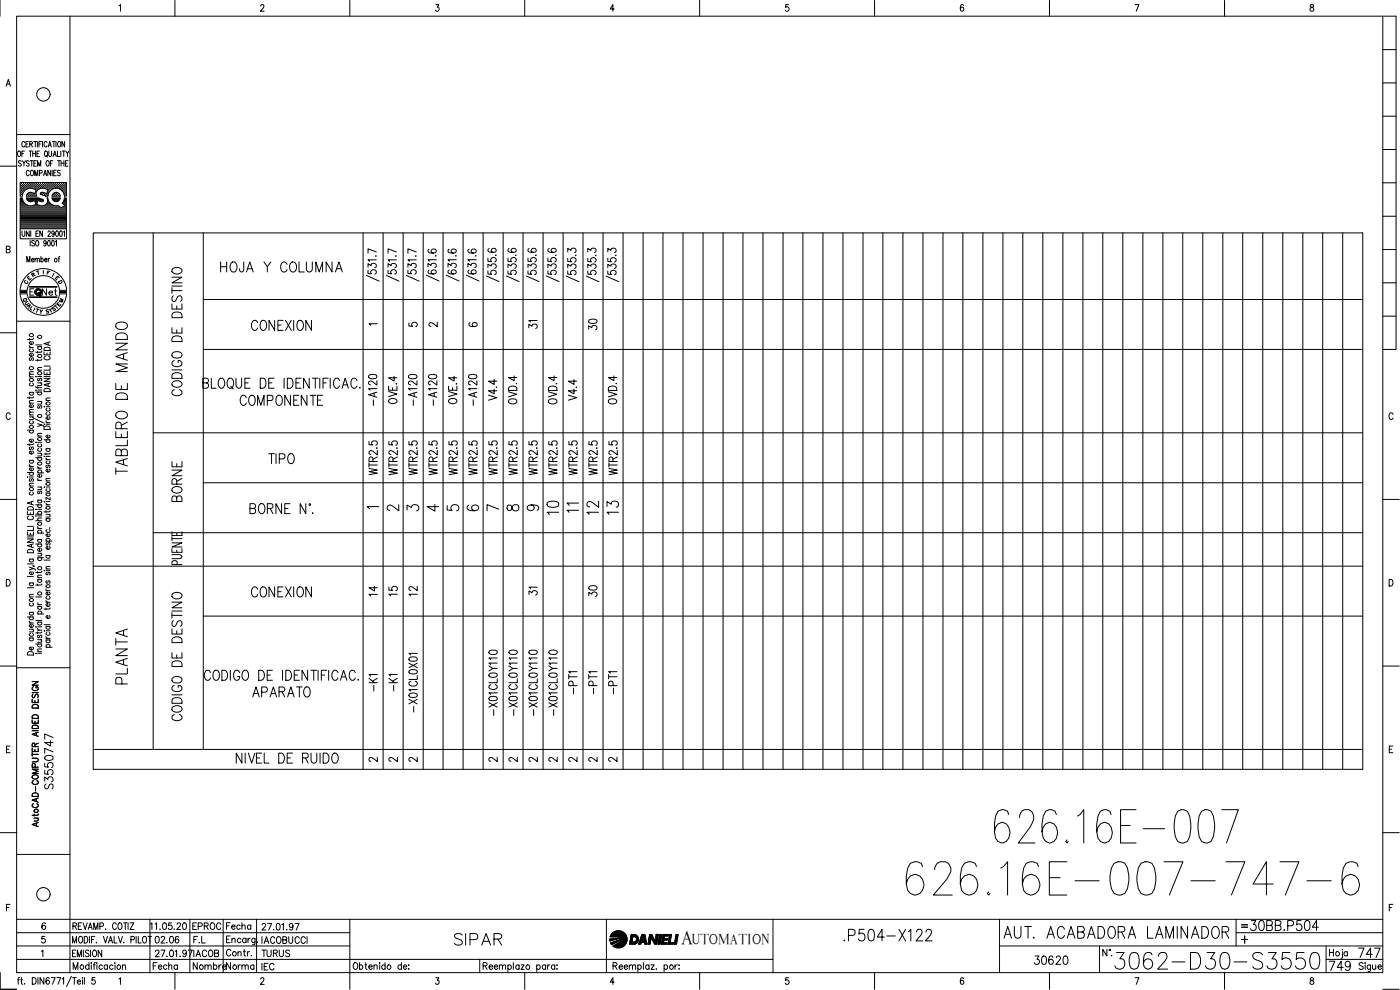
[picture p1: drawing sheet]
<svg xmlns="http://www.w3.org/2000/svg" width="420mm" height="297mm" viewBox="0 0 420 297" stroke-linecap="round" stroke-linejoin="round" font-family="sans-serif">
<defs><g id="words">
<text font-size="15.4" x="270.9" y="269.9">626.16E-007-747-6</text>
<text font-size="15" x="297.4" y="254">626.16E-007</text>
<text font-size="8.8" x="333.4" y="292.1">3062-D30-S3550</text>
<g font-size="7.1">
<text x="39.2" y="143.6" transform="rotate(-90 39.2 143.6)">TABLERO DE MANDO</text>
<text x="168.6" y="155.6" transform="rotate(-90 168.6 155.6)">10</text>
<text x="180.6" y="155.6" transform="rotate(-90 180.6 155.6)">12</text>
<text x="186.6" y="155.6" transform="rotate(-90 186.6 155.6)">13</text>
<text x="39.2" y="206.4" transform="rotate(-90 39.2 206.4)">PLANTA</text>
<text x="135.1" y="284.7">SIPAR</text>
<text x="251.9" y="283.6">.P504-X122</text>
<text x="300.2" y="282.6">AUT. ACABADORA LAMINADOR</text>
</g>
<g font-size="6.6">
<text x="64.9" y="82.9">HOJA Y COLUMNA</text>
<text x="79.4" y="140.4">TIPO</text>
<text x="373.9" y="280.5">30BB.P504</text>
</g>
<g font-size="6.2">
<text x="74.1" y="100.2">CONEXION</text>
<text x="55.4" y="119.9" transform="rotate(-90 55.4 119.9)">CODIGO DE DESTINO</text>
<text x="70.9" y="122.8">COMPONENTE</text>
<text x="55.4" y="151.7" transform="rotate(-90 55.4 151.7)">BORNE</text>
<text x="169" y="154.9">11</text>
<text x="114.3" y="179.9" transform="rotate(-90 114.3 179.9)">14</text>
<text x="115.4" y="179.9">15</text>
<text x="74.1" y="180.3">CONEXION</text>
<text x="114.3" y="208.5" transform="rotate(-90 114.3 208.5)">-K1</text>
<text x="120.3" y="208.5" transform="rotate(-90 120.3 208.5)">-K1</text>
<text x="74.8" y="210.3">APARATO</text>
<text x="55.4" y="217.3" transform="rotate(-90 55.4 217.3)">CODIGO DE DESTINO</text>
<text x="397.6" y="292.5">749</text>
<text x="406.4" y="288.6">747</text>
</g>
<text font-size="5.9" x="204.5" y="283.3">A</text>
<g font-size="5.7">
<text x="157.3" y="99.8">31</text>
<text x="179.9" y="100.2" transform="rotate(-90 179.9 100.2)">30</text>
<text x="113.9" y="122.8" transform="rotate(-90 113.9 122.8)">-A120</text>
<text x="119.9" y="122.4" transform="rotate(-90 119.9 122.4)">OVE.4</text>
<text x="125.9" y="122.8" transform="rotate(-90 125.9 122.8)">-A120</text>
<text x="131.9" y="122.8" transform="rotate(-90 131.9 122.8)">-A120</text>
<text x="137.9" y="122.4" transform="rotate(-90 137.9 122.4)">OVE.4</text>
<text x="143.9" y="122.8" transform="rotate(-90 143.9 122.8)">-A120</text>
<text x="149.9" y="121.4" transform="rotate(-90 149.9 121.4)">V4.4</text>
<text x="155.9" y="122.4" transform="rotate(-90 155.9 122.4)">OVD.4</text>
<text x="167.9" y="122.4" transform="rotate(-90 167.9 122.4)">OVD.4</text>
<text x="173.9" y="121.4" transform="rotate(-90 173.9 121.4)">V4.4</text>
<text x="185.9" y="122.4" transform="rotate(-90 185.9 122.4)">OVD.4</text>
<text x="125.9" y="179.9" transform="rotate(-90 125.9 179.9)">12</text>
<text x="157.7" y="179.9">31</text>
<text x="179.9" y="180.3" transform="rotate(-90 179.9 180.3)">30</text>
<text x="173.9" y="209.5" transform="rotate(-90 173.9 209.5)">-PT1</text>
<text x="179.9" y="209.5" transform="rotate(-90 179.9 209.5)">-PT1</text>
<text x="185.9" y="209.5" transform="rotate(-90 185.9 209.5)">-PT1</text>
<text x="16.9" y="237.8" transform="rotate(-90 16.9 237.8)">S3550747</text>
<text x="309" y="290.7">30620</text>
</g>
<g font-size="5.3">
<text x="11.6" y="90">Net</text>
<text x="56.8" y="280.1">EPROC</text>
<text x="56.8" y="292.1">Nombre</text>
<text x="66.7" y="292.1">Norma</text>
</g>
<g font-size="4.9">
<text x="115" y="154.5">2</text>
<text x="121" y="154.5">3</text>
<text x="127" y="154.5">4</text>
<text x="133" y="154.5">5</text>
<text x="139" y="154.5">6</text>
<text x="145" y="154.5">7</text>
<text x="151" y="154.5">8</text>
<text x="157" y="154.5">9</text>
<text x="56.8" y="288.2">IACOB</text>
<text x="77.3" y="288.2">TURUS</text>
<text x="77.3" y="292.1">IEC</text>
</g>
<g font-size="4.4">
<text x="109.4" y="229.7">2</text>
<text x="115.4" y="229.7">2</text>
<text x="121.4" y="229.7">2</text>
<text x="145.3" y="229.7">2</text>
<text x="151.3" y="229.7">2</text>
<text x="157.7" y="229.7">2</text>
<text x="163.3" y="229.7">2</text>
<text x="169.3" y="229.7">2</text>
<text x="175.3" y="229.7">2</text>
<text x="181.3" y="229.7">2</text>
<text x="207.7" y="283.3">UTOMATION</text>
</g>
<g font-size="4">
<text x="12.7" y="83.6">F</text>
<text x="6" y="86.4">C</text>
<text x="8.1" y="84.3">R</text>
<text x="16.2" y="86.4">D</text>
<text x="6.3" y="92.8">U</text>
<text x="14.5" y="94.5">S</text>
<text x="121.4" y="99.1">5</text>
<text x="127.4" y="99.1">2</text>
<text x="139.3" y="99.1">6</text>
</g>
<g font-size="3.5">
<text x="109" y="153.8">1</text>
<text x="371.5" y="279.4">=</text>
</g>
<text font-size="3.1" x="109.4" y="98.8">1</text>
</g></defs>
<!-- layer: XR-FG100|CART -->
<g fill="none" stroke="#000" stroke-width=".3">
<path d="M0 .1v4.8M5 4.9h410v286.9h-410zM21 4.9v286.9M35.7 1.8l.5-.4v2M52.5 .1v4.8M78.2 1.8l.4-.4 .5 .1 .1 .3-.2 .6-.9 1h1.2M105 .1v4.8M130.8 1.4h.9l-.5 .7a.59 .59 0 0 1 .5 1 .59 .59 0 0 1-1-.1M157.5 .1v4.8M184.3 2.7h-1.2l.8-1.3v2M210 .1v4.8M236.6 1.4h-.8v.8a.62 .62 0 0 1 .9 .1 .62 .62 0 0 1-.1 .9 .62 .62 0 0 1-.9-.2"/>
<path d="M262.5 .1v4.8M289.2 1.6l-.4-.2a1.12 1.12 0 0 0 0 2 .59 .59 0 0 0 .5-.9 .59 .59 0 0 0-1-.1l-.1 .3M315 .1v4.8M340.7 1.4h1.1l-.8 2M367.5 .1v4.8M393.3 1.5v.5a.74 .74 0 0 1 .9 .5 .74 .74 0 0 1-.3 .9 .64 .64 0 0 1-.8-.7 .64 .64 0 0 1 .9-.6l.2-.3-.1-.3zM415 4.9h4v99.9h-4M415 14.9h4M1.8 25.9l.7-2 .6 2M2.1 25.2h.8M415 34.9h4M415 24.9h4"/>
<path d="M0 49.9h5M5 40.4h16M5.4 45.5l.2-.2a.86 .86 0 0 1 .6 .9 .86 .86 0 0 1-.6 .8l-.4-.7zM6.1 56.7h.1M6.1 56h.1M6.1 55.4h.1M6.1 57.3h.1M6.1 57.9h.1M6.1 58.6h.1M6.1 59.8h.5M6.1 59.5h.5M6.3 57h.2"/>
<path d="M6.3 56.4h.2M6.3 55.7h.2M6.3 55.1h.2M6.3 57.6h.2M6.3 58.3h.2M6.4 48.4l-.3-.2-.6 .2 .2 .4 .6 .3 .1 .5-.3 .3-.6-.3M6.4 55v.2M6.4 55.7v.1M6.4 56.3v.2M6.4 56.9v.2M6.4 57.6v.1M6.4 58.2v.2"/>
<path d="M6.6 46.1h.4M6.6 58.9h-.5v-4.1h13.8v4.1h-.6M6.6 56.7h.2M6.6 56h.2M6.6 55.4h.2M6.6 57.3h.2M6.6 57.9l.1 .1M6.7 48.2l.5 .8 .5-.8M6.7 55.4v.1M6.7 56v.1M6.7 56.6v.2M6.7 57.3v.1"/>
<path d="M6.9 58.1l-.2 .7M7 57h.1M7 56.4h.1M7 55.7h.1M7 55.1h.1M7.1 55v.2M7.1 55.7v.1M7.1 56.3v.2M7.1 56.9v.2M7.2 49v.9M7.3 56.7h.2M7.3 56h.2"/>
<path d="M7.3 55.4h.2M7.3 45.3h-.7v1.7M7.4 55.4v.1M7.4 56v.1M7.4 56.6v.2M7.5 42.8a.47 .47 0 0 0-.6-.3 .47 .47 0 0 0-.3 .6v.4a.47 .47 0 0 0 .3 .6 .47 .47 0 0 0 .6-.4M7.6 56.4h.1M7.6 55.7h.1M7.6 55.1h.1M7.7 55v.2M7.7 55.7v.1M7.7 56.3v.2"/>
<path d="M7.8 43.2h.5M7.9 59.4l3.9 .1M7.9 58.9h3.1M7.9 56.7h.1M7.9 56h.2M7.9 55.4h.2M7.9 59.4l.1 .3M8 59.7l.7 .7 .8 .1M8 55.4v.1M8 56v.1M8 56.6v.1M8 58.5l-.1 .3"/>
<path d="M8 58.6h.1M8 59.5h3.7M8.2 59.8h4.5M8.3 56.4h.1M8.3 55.7h.1M8.3 55.1h.1M8.3 58.3h.1M8.3 55v.2M8.3 55.7v.1M8.3 56.3v.2M8.3 58.2v.2M8.6 42.4h-.8v1.7h.8"/>
<path d="M8.6 56h.1M8.6 55.4h.1M8.6 58.6h.1M8.6 55.4v.1M8.6 56v.1M8.6 58.5v.2M8.7 57.9l-.1 .1M8.8 51.5l-.3-.4a.86 .86 0 0 0-.6 .8 .86 .86 0 0 0 .6 .8l.3-.3M8.8 48.4l-.6-.2-.3 .2 .1 .4a.7 .7 0 0 1 .6 1l-.4 .1-.3-.3M8.8 45.3h.8M8.9 55.7h.1M8.9 55.1h.1"/>
<path d="M8.9 58.3h.1M8.9 43.2h.7l.1-.6-.8-.2v1.7M9 56.3l-.1 .1M9 55v.2M9 55.7v.1M9 58.2v.2M9.1 48.2h.8M9.1 45.3v1.7M9.2 56h.2M9.2 55.4h.2M9.2 57.9h.2M9.2 58.6h.2"/>
<path d="M9.2 51.3l.3-.2a.86 .86 0 0 1 .6 .8 .86 .86 0 0 1-.6 .8l-.3-.3zM9.3 55.4v.1M9.3 56v.1M9.3 57.9v.1M9.3 58.5v.2M9.3 43.2l.4 .9M9.5 57.7l-.8 .1-.7 .7M9.5 56.4h.2M9.5 55.7h.2M9.5 55.1h.2M9.5 58.3h.2M9.5 48.2v1.7"/>
<path d="M9.6 55v.2M9.6 55.7v.1M9.6 56.3v.1M9.6 58.2v.2M9.8 56h.2M9.8 55.4h.2M9.8 58.6h.2M9.8 46.1h.8M9.8 45.3v1.7M9.9 56.6l.9 .3-.3 1.2-1-.3M9.9 56.6a2.52 2.52 0 0 0-3.1 1.5M9.9 58h.1"/>
<path d="M9.9 55.4v.1M9.9 56v.1M9.9 58.5v.2M10.2 56.4h.1M10.2 55.7h.1M10.2 55.1h.1M10.2 58.3h.1M10.2 49h.4M10.2 42.4h.8M10.2 55v.2M10.2 55.7v.1M10.2 56.3v.2"/>
<path d="M10.2 58.2v.2M10.4 52.7v-1.6l.5 1.6 .4-1.6v1.6M10.5 56.7h.1M10.5 56h.1M10.5 55.4h.1M10.5 58.6h.1M10.5 55.4v.1M10.5 56v.1M10.5 56.6v.1M10.5 58.5v.2M10.6 57.9h.1M10.6 42.4v1.7"/>
<path d="M10.6 45.3v1.7M10.8 56.4h.1M10.8 55.7h.1M10.8 55.1h.1M10.9 55v.2M10.9 55.7v.1M10.9 56.3v.2M10.9 57h.1M10.9 48.2h-.7v1.7h.7M11.1 56.7h.2M11.1 56h.2M11.1 55.4h.2"/>
<path d="M11.1 46.1h.5M11.2 55.4v.1M11.2 56v.1M11.2 56.6v.2M11.2 42.4v1.7M11.3 49.9v-1.7l.5 1.7 .4-1.7v1.7M11.4 56.4h.2M11.4 55.7h.2M11.4 55.1h.2M11.5 55v.2M11.5 55.7v.1M11.5 56.3v.2"/>
<path d="M11.5 56.8a1.46 1.46 0 0 0-.4 2.1M11.7 43.2h.4M11.7 56h.2M11.7 55.4h.2M11.8 56.7l1.2-.2 1.4 .4-.3 1.2-1.2-.4-.7 .2M11.8 59.5l1 .3 .3 .4-.4 .3-1.4-.3-.3 1.2 .8 .2M11.8 55.4v.1M11.8 56v.1M11.8 56.7l-.2 .1M11.9 51.9l.7-.1v-.5l-.7-.2v1.6M11.9 45.3h-.8v1.7h.8M12.1 56.4h.1"/>
<path d="M12.1 55.7h.1M12.1 55.1h.1M12.1 55v.2M12.1 55.7v.1M12.1 56.3v.2M12.2 57.9v.4M12.2 58.3l1.4 .6h.8M12.4 56h.1M12.4 55.4h.1M12.4 57.9h.1M12.4 42.4h-.7v1.7M12.4 55.4v.1"/>
<path d="M12.4 56v.1M12.4 57.9v.1M12.7 56.4h.1M12.7 55.7h.1M12.7 55.1h.1M12.7 58.3h.1M12.7 42.4v1.7M12.8 55v.2M12.8 55.7v.1M12.8 56.3v.1M12.8 58.2v.2M13 56h.2"/>
<path d="M13 55.4h.2M13 57.9h.2M13.1 52.7l.4-1.6 .5 1.6M13.1 55.4v.1M13.1 56v.1M13.1 57.9v.1M13.3 52.2h.5M13.3 56.4h.2M13.3 55.7h.2M13.3 55.1h.2M13.3 58.3h.2M13.4 55v.2"/>
<path d="M13.4 55.7v.1M13.4 56.3v.2M13.4 58.2v.2M13.6 45.4l.1-.1a.86 .86 0 0 1 .6 .9 .86 .86 0 0 1-.6 .8 1.14 1.14 0 0 1-.1-1.6zM13.6 56h.2M13.6 55.4h.2M13.6 58.6h.2M13.7 55.4v.1M13.7 56v.1M13.7 58.5v.2M13.9 46.6l.3 .5M14 56.4h.1"/>
<path d="M14 55.7h.1M14 55.1h.1M14 58.3h.1M14.1 48.3l.1-.1a.86 .86 0 0 1 .6 .8 .86 .86 0 0 1-.6 .9 1.09 1.09 0 0 1-.1-1.6zM14.1 55v.2M14.1 55.7v.1M14.1 56.3v.2M14.1 58.2v.2M14.1 59.4h.3a2.55 2.55 0 0 0 3.1 2.3M14.1 42.8l-.3-.4a.86 .86 0 0 0-.6 .9 .86 .86 0 0 0 .6 .8l.3-.4M14.1 59.4a1.67 1.67 0 0 1-.3 1.9 1.67 1.67 0 0 1-2 .3M14.3 58.6h.1"/>
<path d="M14.3 56.7h.1M14.3 56h.1M14.3 55.4h.1M14.3 57.9h.1M14.4 55.4v.1M14.4 56v.1M14.4 56.6v.2M14.4 57.9v.1M14.4 57.3h.1M14.5 44.1l.4-1.7 .5 1.7M14.6 57h.1M14.6 56.4h.1"/>
<path d="M14.6 55.7h.1M14.6 55.1h.1M14.6 57.6h.1M14.6 45.3l.1 1.4 .3 .3 .4-.3 .1-1.4M14.6 43.5h.6M14.7 55v.2M14.7 55.7v.1M14.7 56.3v.2M14.7 56.9v.2M14.7 57.6h.1M14.9 56.7h.2M14.9 56h.2"/>
<path d="M14.9 55.4h.2M15 55.4v.1M15 56v.1M15 56.6v.2M15.1 49h.5M15.2 51.1v1.6l-.8-1.6v1.6M15.2 56.4h.2M15.2 55.7h.2M15.2 55.1h.2M15.3 55v.2M15.3 55.7v.1M15.3 56.3v.2"/>
<path d="M15.5 56.7h.1M15.5 56h.2M15.5 55.4h.2M15.6 59.4h2.5a1.26 1.26 0 0 1-1.3 1.1 1.26 1.26 0 0 1-1.2-1.1zM15.6 58.9h2.5M15.6 58.8a1.25 1.25 0 0 1 1.2-1.1 1.25 1.25 0 0 1 1.3 1.1M15.6 55.4v.1M15.6 56v.1M15.7 51.1v1.6M15.7 59.5h2.2M15.7 42.4h.9M15.9 48.2h-.8v1.7"/>
<path d="M15.9 56.4h.1M15.9 55.7h.1M15.9 55.1h.1M15.9 59.8h1.9M15.9 47l.5-1.7 .5 1.7M16 58.3h.1M16 55v.2M16 55.7v.1M16 56.3v.2M16 58.3v.1M16.1 51.8h.5M16.1 46.4h.6"/>
<path d="M16.2 56h.1M16.2 55.4h.1M16.2 58.6h.1M16.2 42.4v1.7M16.3 55.4v.1M16.3 56v.1M16.3 58h.1M16.3 58.5v.2M16.3 57.9h.1M16.5 56.4h.1M16.5 55.7h.1M16.5 55.1h.1"/>
<path d="M16.5 58.3h.1M16.6 55v.2M16.6 55.7v.1M16.6 56.3v.1M16.6 58.2v.2M16.8 56h.2M16.8 55.4h.2M16.8 57.9h.2M16.8 58.6h.2M16.8 42.4v1.7M16.9 51.1h-.8v1.6h.8M16.9 55.4v.1"/>
<path d="M16.9 56v.1M16.9 57.9v.1M16.9 58.5v.2M17.1 56.4h.2M17.1 55.7h.2M17.1 55.1h.2M17.1 58.3h.2M17.2 45.3v1.7h.7M17.2 55v.2M17.2 55.7v.1M17.2 56.3v.1M17.2 58.2v.2"/>
<path d="M17.3 48.2h.8M17.4 42.7l.3-.3a.86 .86 0 0 1 .6 .9 .86 .86 0 0 1-.6 .8l-.4-.6zM17.4 56h.2M17.4 55.4h.2M17.4 58.6h.2M17.5 55.4v.1M17.5 56v.1M17.5 58.5v.2M17.7 48.2v1.7M17.8 56.4h.1M17.8 55.7h.1M17.8 55.1h.1"/>
<path d="M17.8 56.7l1 .7 .5 1.4M17.8 56.7a2.53 2.53 0 0 0-3.4 2.1M17.9 55v.2M17.9 55.7v.1M17.9 56.3v.2M18.1 51.3a.42 .42 0 0 0-.7-.2 .42 .42 0 0 0 .1 .7l.4 .1a.43 .43 0 0 1 .1 .7 .43 .43 0 0 1-.7-.1M18.1 56.7h.1M18.1 56h.1M18.1 55.4h.1M18.2 55.4v.1M18.2 56v.1M18.2 56.6v.2"/>
<path d="M18.2 45.3v1.7M18.3 49h.9M18.3 48.2v1.7M18.4 56.4h.1M18.4 55.7h.1M18.4 55.1h.1M18.5 57h.1M18.5 55v.2M18.5 55.7v.1M18.5 56.3v.2M18.5 56.9v.1M18.7 56.7h.2"/>
<path d="M18.7 56h.2M18.7 55.4h.2M18.7 45.3h.8M18.8 57.3h.1M18.8 55.4v.1M18.8 56v.1M18.8 56.6v.2M19 57h.2M19 56.4h.2M19 55.7h.2M19 55.1h.2M19 57.6h.2"/>
<path d="M19.1 45.3v1.7M19.1 55v.2M19.1 55.7v.1M19.1 56.3v.2M19.1 56.9v.2M19.1 57.6v.1M19.2 48.2v1.7M19.3 56.7h.2M19.3 56h.2M19.3 55.4h.2M19.3 57.3h.2M19.3 57.9h.2"/>
<path d="M19.3 59.8h.5M19.4 42.4v1.7l-.8-1.7v1.7M19.4 58.6h.1M19.4 55.4v.1M19.4 56v.1M19.4 56.6v.2M19.4 57.3v.1M19.4 57.9v.1M19.4 58.5v.2M19.4 59.5h.4M19.6 49h.5M19.7 57h.1"/>
<path d="M19.7 56.4h.1M19.7 55.7h.1M19.7 55.1h.1M19.7 57.6h.1M19.7 58.3h.1M19.8 45.3l.4 .8 .5-.8M19.8 55v.2M19.8 55.7v.1M19.8 56.3v.2M19.8 56.9v.2M19.8 57.6v.1M19.8 58.2v.2"/>
<path d="M20.2 46.1v.9M20.4 48.2h-.8v1.7h.8M415 54.8h4M415 44.9h4M1.9 74.8l1-.1 .1-.2-.1-.6h-1v1.9l1.1-.1v-.5l-.3-.4M6.1 68.7v3h13.8v-3M6.1 64.9h13.7M6.1 64.3h13.7M6.1 64h13.7M6.1 63.7h13.7M6.1 63.4h13.7M6.1 63h13.7"/>
<path d="M6.1 62.7h13.7M6.1 62.4h12.1M6.1 62.1h11.8M6.1 61.8h2.3M6.1 61.5h1.6M6.1 61.1h1.3M6.1 60.8h1M6.1 60.5h.8M6.1 60.2h.6M6.1 64.6h13.7M6.1 65.3h13.7M6.1 65.6h13.7"/>
<path d="M6.1 65.9h13.7M6.1 66.2h13.7M6.1 66.5h13.7M6.1 66.8h13.7M6.1 67.2h13.7M6.1 67.5h13.7M6.1 67.8h13.7M6.1 68.1h13.7M6.1 68.4h13.7M6.6 69.3v1.2l.4 .4 .4-.2 .1-1.4M6.8 60.1l.3 .5a2.5 2.5 0 0 0 2.8 1M6.9 60.1l-.3-.7h-.5v9.3h13.8v-9.3h-.6l-.7 1.6"/>
<path d="M8 78.6v-1.7l.5 1.7 .5-1.7v1.7M8.4 60.2h1.7M8.8 69.3v1.6l-.9-1.6v1.6M9.1 72.2v1.6M9.2 69.3v1.6M9.4 78h.8l-.2-.4a.48 .48 0 0 0-.6 .4 .48 .48 0 0 0 .6 .5l.2-.1M9.5 60.5l1-.3 .2 1.2-.8 .3M9.9 61.8h2M10.3 72.4a.41 .41 0 0 0-.6-.2 .41 .41 0 0 0 0 .7l.4 .2a.42 .42 0 0 1 .1 .7 .42 .42 0 0 1-.7-.2M10.5 77.8l.3-.3 .3 .1 .1 1M10.5 77.5v1.1M10.5 60.2h.7"/>
<path d="M10.6 60.5h.5M10.7 60.8h.4M10.8 61.5h.2M10.8 70.1h.5M10.8 61.1h.2M10.9 72.2h.1a.86 .86 0 0 1 .7 .8 .86 .86 0 0 1-.7 .8 1.09 1.09 0 0 1-.1-1.6zM11.2 77.8l.3-.3 .3 .1v1M11.6 69.3h-.8v1.6h.8M11.7 60.2h1.3M12.3 77.8l.1-.2a.48 .48 0 0 1 .6 .4 .48 .48 0 0 1-.6 .5l-.1-.1M12.3 76.9v1.7M12.7 69.3v1.6l-.8-1.6v1.6"/>
<path d="M13.3 61.8h2.8M13.4 78h.7l-.1-.4a.47 .47 0 0 0-.6 .4 .47 .47 0 0 0 .6 .5l.1-.1M13.8 61.5h1.7M13.9 72.7l-.2 .4a.44 .44 0 0 1-.6-.4 .44 .44 0 0 1 .6-.5l.2 .5-.1 .8-.3 .3-.3-.2M14.1 61.1h1M14.3 60.8h.5M14.4 60.5h.2M14.4 69.7a.38 .38 0 0 1 .5-.4 .38 .38 0 0 1 .1 .6l-.6 1h.8M14.4 60.2h.1M14.5 72.2h.1a.96 .96 0 0 1 0 1.6l-.3-.7zM14.5 77.5v1.1M14.9 77.5l-.3 .1-.1 .4"/>
<path d="M15.6 72.2h.2a.96 .96 0 0 1 0 1.6l-.3-.7zM16.1 60.2h1.4M16.3 69.8l-.2 .4a.45 .45 0 0 1-.6-.4 .45 .45 0 0 1 .6-.4l.2 .4-.2 1.1h-.3l-.2-.2M16.6 72.5l.3-.3v1.6M16.9 69.4l.2-.1a.96 .96 0 0 1 0 1.6l-.4-.7zM17.4 61.7l.9 .6 1.1-.5M17.5 77.5h.4M17.9 76.9l-.2 .1v1.6M18 69.4l.2-.1a.96 .96 0 0 1 0 1.6l-.3-.7zM18.4 62.4h1.4M18.7 61l.7 .7M18.9 60.8h.9"/>
<path d="M19 62.1h.8M19 61.1h.8M19 69.6l.3-.3v1.6M19.1 60.5h.7M19.3 61.5h.5M19.3 60.2h.5M19.5 61.8h.3M415 74.9h4M415 64.9h4M0 99.9h5M5 96.4h16M6 88.2h2.1"/>
<path d="M6 88.1a7 7 0 0 0 7 6.5 7 7 0 0 0 7-6.5M6 87.1a7 7 0 0 1 7-6.5 7 7 0 0 1 7 6.5M8.2 88.1a4.9 4.9 0 0 0 4.8 4.4 4.9 4.9 0 0 0 4.9-4.4M8.2 87.1a4.9 4.9 0 0 1 4.8-4.4 4.9 4.9 0 0 1 4.9 4.4M8.9 89.1h8.2M8.9 89.3h8.2M8.9 86.1h8.2M8.9 86h8.2M9 89.2h8M9 86h8M10.2 86.6h-1.2v1.9M11 92.7l.6 .2"/>
<path d="M11.3 92.8l-.3 1M12 92.9l.3 .6 .4-.4M12.3 93.5l-.1 .6M17.9 88.2h2.1M415 94.9h4M415 84.9h4M8.8 103.7l.1 .4 .5 .2M8.8 101.5v.6M8.8 119.1v.5M8.8 117.7h1.2M8.8 113.1h1.2M8.8 104.3h1.2"/>
<path d="M9.1 117.7a.56 .56 0 0 0 .2 .9 .56 .56 0 0 0 .7-.6l-.2-.3M9.1 114.9l-.2 .2a.54 .54 0 0 0 .6 .7 .54 .54 0 0 0 .3-.9M9.1 107.3l-.3 .3 .1 .5h.4l.2-.7 .3-.1 .2 .3-.2 .5M9.1 104.7l-.2 .2a.54 .54 0 0 0 .6 .7 .54 .54 0 0 0 .3-.9M9.8 106a.51 .51 0 0 1 0 .7 .51 .51 0 0 1-.7 .1 .51 .51 0 0 1-.1-.7l.4-.1v.9M9.8 102.5a.51 .51 0 0 1 0 .7 .51 .51 0 0 1-.7 .1 .51 .51 0 0 1-.1-.7l.4-.1v.9M10 119l-.1 .3-1.7 .1M10 112.3l-1.1 .1-.1 .4 .4 .3M10 111.5l-1.1 .1-.1 .4 .4 .3M10 101.5l-.3 .3h-1.5M10.7 117h.2zM10.7 115.9l.3 .4h1.5"/>
<path d="M10.7 117.6h1.8M10.7 103.5h1.8M10.8 112.9v.2zM11.3 105.4v.5M11.3 107.8v.5M11.3 116v.5M11.3 117h1.2M11.3 114.9h1.2M11.3 113h1.2M11.3 111.1h1.2M11.3 104h1.2M11.6 117.6l-.2 .2a.54 .54 0 0 0 .6 .7 .54 .54 0 0 0 .3-.9"/>
<path d="M11.6 113.5l-.3 .3 .1 .4h.4l.2-.6 .3-.1 .2 .3-.2 .5M11.6 104l-.2 .2a.54 .54 0 0 0 .6 .7 .54 .54 0 0 0 .3-.9M12.2 114.9l.3 .3-.1 .4-1.1 .1M12.5 110.3h-1.1l-.1 .4 .4 .4M12.5 107.7l-.3 .4h-1.5M12.5 105.3l-.3 .4h-1.5M13.2 113.5h1.8l-1.8 1h1.8M13.2 111.5v.9h1.8v-.9M13.2 105.6v.9h1.8v-.9M13.2 112.9h1.8M13.2 109.8h1.8M13.3 116.8a.99 .99 0 0 1 1.1-.3 .99 .99 0 0 1 .6 1h-1.8z"/>
<path d="M13.3 104.5a.99 .99 0 0 1 1.1-.3 .99 .99 0 0 1 .6 .9h-1.8zM13.6 106.9a.55 .55 0 0 0-.4 .7 .55 .55 0 0 0 .7 .4h.5a.54 .54 0 0 0 .6-.4 .54 .54 0 0 0-.4-.7M14.1 105.9v.6M14.1 111.8v.6M14.4 102.8v.6M14.4 115.1v.8M15 119.4l-1.1 .1-.1 .3 .4 .4M15 114.9l-1.8 .6 1.8 .6M15 110.2v.9h-1.8M15 102.6l-1.8 .5 1.8 .6M3.1 124.3a.63 .63 0 0 0-.8-.4 .63 .63 0 0 0-.4 .7v.5a.63 .63 0 0 0 .4 .7 .63 .63 0 0 0 .8-.4M8.2 129.1h1.8"/>
<path d="M8.8 139.3l.1 .4 .5 .2M8.8 139.9h1.2M8.8 138.1h1.2M8.8 133.2v.5M8.8 125.1h1.2M8.8 124.5h1.2M8.8 121h1.2M9.1 138.1a.56 .56 0 0 0 .2 1 .56 .56 0 0 0 .7-.7l-.2-.3M9.1 134.1l-.3 .3 .1 .4h.4l.2-.6 .3-.1 .2 .3-.2 .5M9.1 129.1l-.2 .1a.54 .54 0 0 0 .6 .8 .54 .54 0 0 0 .3-.9M9.1 126.3l-.2 .1a.54 .54 0 0 0 .6 .8 .54 .54 0 0 0 .3-.9M9.7 125.1l.3 .3-.1 .4-1.1 .1"/>
<path d="M9.8 135.3a.51 .51 0 0 1 0 .7 .51 .51 0 0 1-.7 .1 .51 .51 0 0 1-.1-.7l.4-.1v.9M9.8 131.8a.51 .51 0 0 1 0 .7 .51 .51 0 0 1-.7 .1 .51 .51 0 0 1-.1-.7l.4-.1v.9M9.8 121.4l.1 .2a.56 .56 0 0 1-.5 .7 .56 .56 0 0 1-.5-.7l.5-.2v.9M10 133.1l-.1 .3h-1.7M10 123.7l-1.1 .1-.1 .3 .4 .4M10 122.9l-1.1 .1-.1 .3 .4 .4M10 120.2l-1.1 .1-.1 .3 .4 .4M10.4 125.6l2.7 1.3M10.7 132.7h.2zM10.7 137.3h1.8M11.3 139.9l.1 .4 .5 .2M11.3 127.1l1.2 .4-1.2 .5"/>
<path d="M11.3 136h1.2M11.3 132.7h1.2M11.3 130.8h1.2M11.3 120.5h1.2M11.6 137.3a.56 .56 0 0 0 .2 .9 .56 .56 0 0 0 .7-.6l-.2-.3M11.6 134.5l-.2 .2a.54 .54 0 0 0 .6 .7 .54 .54 0 0 0 .3-.9M11.6 133.2l-.2 .2a.54 .54 0 0 0 .6 .7 .54 .54 0 0 0 .3-.9M11.6 121.7l-.3 .3 .1 .5h.4l.2-.7 .3-.1 .2 .3-.2 .5M12.2 136l.3 .3-.1 .4-1.1 .1M12.2 120.5l.3 .3-.1 .4-1.1 .1M12.5 130l-1.1 .1-.1 .4 .4 .3M12.5 127.5l.5 .2 .1 .3"/>
<path d="M13.2 136.9h.2zM13.2 127.3h.2zM13.2 122h.2zM13.2 131.9h1.8M13.3 128.1a.99 .99 0 0 1 1.1-.2 .99 .99 0 0 1 .6 .9h-1.8zM13.8 137.4l.6 .5M13.8 126.2l.1 .4 .5 .2M13.8 135.9v.5M13.8 137.9h1.2M13.8 136.9h1.2M13.8 134.6h1.2M13.8 127.3h1.2"/>
<path d="M13.8 126.8h1.2M13.8 122h1.2M13.8 120.2h1.2M14.1 139.6l-.3 .3 .3 .5 .4-.8h.4l.1 .5-.2 .3M14.1 138.3l-.2 .2a.52 .52 0 0 0 .6 .7 .52 .52 0 0 0 .3-.9M14.1 134.6l-.2 .1a.52 .52 0 0 0 .6 .8 .52 .52 0 0 0 .3-.9M14.1 131.9l-.2 .2a.52 .52 0 0 0 .6 .7 .52 .52 0 0 0 .3-.9M14.1 123.8l-.2 .1a.52 .52 0 0 0 .6 .7 .52 .52 0 0 0 .3-.8M14.1 122.5a.56 .56 0 0 0 .2 .9 .56 .56 0 0 0 .7-.6l-.2-.3M14.8 130.6l.1 .2a.53 .53 0 0 1-.5 .6 .53 .53 0 0 1-.5-.6l.5-.2v.8M14.8 125l.1 .2a.54 .54 0 0 1-.5 .7 .54 .54 0 0 1-.5-.7l.5-.2v.9M15 135.9l-.3 .3h-1.5"/>
<path d="M418.1 124.3a.63 .63 0 0 0-.8-.4 .63 .63 0 0 0-.4 .7v.5a.63 .63 0 0 0 .4 .7 .63 .63 0 0 0 .8-.4M0 149.8h5M8.2 159.6v1h1.8v-1M8.2 153.5v.9h1.8v-.9M8.2 143.1h.2zM8.2 157.9h1.8M8.2 141.8h1.8M8.3 152.3a.99 .99 0 0 1 1.1-.3 .99 .99 0 0 1 .6 1h-1.8zM8.6 154.8a.56 .56 0 0 0-.4 .7 .56 .56 0 0 0 .7 .4h.5a.56 .56 0 0 0 .6-.4 .56 .56 0 0 0-.4-.7M8.8 145.8h1.2M8.8 143.1h1.2M9.1 147.6l-.2 .2a.54 .54 0 0 0 .6 .7 .54 .54 0 0 0 .3-.9"/>
<path d="M9.1 143.6l-.3 .3 .1 .5h.4l.2-.7 .3-.1 .2 .3-.2 .5M9.1 141.8a.56 .56 0 0 0 .2 .9 .56 .56 0 0 0 .7-.6l-.2-.3M9.1 153.8v.6M9.1 160v.6M9.4 150.6v.7M9.8 140.4a.51 .51 0 0 1 0 .7 .51 .51 0 0 1-.7 .1 .51 .51 0 0 1-.1-.8h.4v.9M10 158.3v.9h-1.8M10 150.4l-1.8 .5 1.8 .6M10 145l-1.1 .1-.1 .3 .4 .4M10.7 154.8h.2zM10.7 152.8h.2zM10.7 151.5h1.8"/>
<path d="M10.7 156.2h1.8M10.7 154.3h1.8M11.3 158l.1 .4 .5 .2M11.3 143.6l.1 .3 .5 .2M11.3 146.1h1.2M11.3 160h1.8M11.3 158.6h1.2M11.3 154.8h1.2M11.3 152.8h1.2M11.3 150.1h1.2M11.3 144.1h1.2M11.3 141.9h1.8"/>
<path d="M11.3 140.5h1.2M11.6 160l-.2-.2a.54 .54 0 0 1 .6-.7 .54 .54 0 0 1 .3 .9M11.6 154.3l-.2-.2a.54 .54 0 0 1 .6-.7 .54 .54 0 0 1 .3 .9M11.6 151.5l-.2 .1a.56 .56 0 0 0 .5 .7 .56 .56 0 0 0 .5-.7l-.1-.1M11.6 150.1a.56 .56 0 0 0 .2 .9 .56 .56 0 0 0 .7-.6l-.2-.3M11.6 147.3l-.3 .3 .1 .5h.4l.2-.7 .3-.1 .2 .3-.2 .6M11.6 141.9l-.2-.1a.54 .54 0 0 1 .6-.8 .54 .54 0 0 1 .3 .9M12.2 146.1l.3 .4-.1 .3-1.1 .1M12.3 142.3a.51 .51 0 0 1 0 .7 .51 .51 0 0 1-.7 .1 .51 .51 0 0 1-.1-.7l.4-.1v.9M12.5 155.4l-1.1 .1-.1 .4 .4 .3M13.2 150.5h.2zM13.2 146.1h.2z"/>
<path d="M13.8 150.9l.6 .6M13.8 153.3v.5M13.8 155.6h1.2M13.8 154.3h1.2M13.8 151.5h1.2M13.8 150.5h1.2M13.8 147.9h1.2M13.8 146.1h1.2M13.8 144.3h1.2M14.1 158.9l-.2 .2a.51 .51 0 0 0 .6 .7 .51 .51 0 0 0 .3-.9M14.1 155.6l-.2 .2a.51 .51 0 0 0 .6 .7 .51 .51 0 0 0 .3-.9M14.1 147.9l-.2 .2a.51 .51 0 0 0 .6 .7 .51 .51 0 0 0 .3-.9"/>
<path d="M14.1 146.6l-.2 .2a.52 .52 0 0 0 .6 .7 .52 .52 0 0 0 .3-.9M14.7 154.3l.3 .4-.1 .4h-1.1M14.8 140.8l.1 .1a.54 .54 0 0 1-.5 .7 .54 .54 0 0 1-.5-.7l.5-.1v.8M14.9 158.4h.1M15 153.2l-.3 .4h-1.5M15 149.2v.8l-1.2-.8v.8M15 143.5l-1.1 .1-.1 .4 .4 .3M415 149.8h4.9M1.9 173.8a1.01 1.01 0 0 1 1.2 1 1.01 1.01 0 0 1-1.2 1zM8.2 161.7h1.8l-1.8 1h1.8M8.2 176.3h1.8M8.2 173h1.8"/>
<path d="M8.2 169.2h1.8M8.2 161.1h1.8M8.3 165.1a.99 .99 0 0 1 1.1-.2 .99 .99 0 0 1 .6 .9h-1.8zM8.8 170.2l1.2 .4-1.2 .4M8.8 179.1h1.2M8.8 174.9h1.2M8.8 167.8h1.2M9.1 174.9a.56 .56 0 0 0 .2 .9 .56 .56 0 0 0 .7-.6l-.2-.3M9.1 167.8l-.2 .1a.54 .54 0 0 0 .6 .8 .54 .54 0 0 0 .3-.9M9.4 163.4v.7M9.8 171.6l.1 .1a.56 .56 0 0 1-.5 .7 .56 .56 0 0 1-.5-.7l.5-.1v.8M9.9 169.8v.2v-.2l.5 .2"/>
<path d="M10 178.3l-1.1 .1-.1 .4 .4 .3M10 170.6l.5 .2 .1 .3M10 163.2l-1.8 .5 1.8 .6M10.7 179.1h1.8M10.7 163.2h1.8M11.3 171.5v.5M11.3 175.2v.6M11.3 173.9h1.2M11.3 173.3h1.2M11.3 167.3h1.8M11.3 166h1.2M11.3 161.9h1.2"/>
<path d="M11.6 173.9l-.2 .1a.56 .56 0 0 0 .5 .7 .56 .56 0 0 0 .5-.7l-.1-.1M11.6 167.3a.56 .56 0 0 0 .2 1 .56 .56 0 0 0 .7-.7l-.2-.3M11.6 163.2l-.2 .2a.54 .54 0 0 0 .6 .7 .54 .54 0 0 0 .3-.9M11.6 161.9a.56 .56 0 0 0 .2 .9 .56 .56 0 0 0 .7-.7l-.2-.2M12.2 166l.3 .4-.1 .3-1.1 .1M12.3 164.5a.51 .51 0 0 1 0 .7 .51 .51 0 0 1-.7 .1 .51 .51 0 0 1-.1-.7l.4-.1v.9M12.5 175.2l-.3 .3h-1.5M12.5 172.6h-1.1l-.1 .4 .4 .3M12.5 171.4l-.3 .4h-1.5M13.2 171.2h.2zM13.2 168h1.8M13.8 176.7l.1 .4 .5 .1"/>
<path d="M13.8 177.2h1.2M13.8 171.2h1.2M13.8 170.7h1.2M13.8 166.7h1.2M13.8 162.4h1.8M14.1 178.9a.56 .56 0 0 0 .2 1 .56 .56 0 0 0 .7-.7l-.2-.3M14.1 174.2l-.3 .3 .1 .4h.4l.2-.6 .3-.1 .2 .3-.2 .5M14.1 171.7l-.3 .3 .3 .5 .4-.7h.4l.1 .4-.2 .3M14.1 166.7l-.2 .1a.52 .52 0 0 0 .6 .7 .52 .52 0 0 0 .3-.8M14.1 162.8l-.3 .3 .3 .5 .4-.8h.4l.1 .5-.2 .3M14.1 162.4a.56 .56 0 0 1 .2-1 .56 .56 0 0 1 .7 .7l-.2 .3M14.8 177.7a.5 .5 0 0 1 0 .6 .5 .5 0 0 1-.7 .1 .5 .5 0 0 1-.1-.7h.4v.8"/>
<path d="M14.8 164l.1 .1a.53 .53 0 0 1-.5 .7 .53 .53 0 0 1-.4-.8h.4v.8M14.8 160.2l.1 .1a.54 .54 0 0 1-.5 .7 .54 .54 0 0 1-.5-.7l.5-.1v.8M15 170h-1.1l-.1 .4 .4 .3M416.9 173.8a1.01 1.01 0 0 1 1.2 1 1.01 1.01 0 0 1-1.2 1zM0 199.8h5M8.2 185.1h1.8M8.3 195.8a.99 .99 0 0 1 1.1-.3 .99 .99 0 0 1 .6 1h-1.8zM8.8 186.3l.1 .4 .5 .2M8.8 191.4h1.2M8.8 188.8h1.2M8.8 186.9h1.2M8.8 183.7h1.2"/>
<path d="M9.1 191.4l-.2 .2a.54 .54 0 0 0 .6 .7 .54 .54 0 0 0 .3-.9M9.1 190.1a.56 .56 0 0 0 .2 .9 .56 .56 0 0 0 .7-.7l-.2-.2M9.1 185.1a.56 .56 0 0 0 .2 1 .56 .56 0 0 0 .7-.7l-.2-.3M9.1 183.7l-.2 .1a.54 .54 0 0 0 .6 .8 .54 .54 0 0 0 .3-.9M9.1 180.9l-.2 .2a.54 .54 0 0 0 .6 .7 .54 .54 0 0 0 .3-.9M9.7 188.8l.3 .4-.1 .4h-1.1M9.8 194.1a.51 .51 0 0 1 0 .7 .51 .51 0 0 1-.7 .1 .51 .51 0 0 1-.1-.7l.4-.1v.9M9.8 187.4a.51 .51 0 0 1 0 .7 .51 .51 0 0 1-.7 0 .51 .51 0 0 1-.1-.7h.4v.8M10.7 196h.2zM10.7 188.1h.2zM10.7 193.2h1.8M10.7 186.2h1.8"/>
<path d="M11.3 188.5l.1 .4 .5 .2M11.3 180.9l.1 .3 .5 .2M11.3 196h1.2M11.3 195.5h1.2M11.3 191.9h1.2M11.3 189.6v.5M11.3 189.1h1.2M11.3 188.1h1.2M11.3 186.7h1.2M11.3 184.2h1.8M11.3 182h1.2M11.3 181.4h1.2"/>
<path d="M11.6 193.2l-.2 .2a.54 .54 0 0 0 .6 .7 .54 .54 0 0 0 .3-.9M11.6 190.6l-.3 .2 .1 .5h.4l.2-.7h.3l.2 .2-.2 .6M11.6 186.7l-.2 .1a.54 .54 0 0 0 .6 .8 .54 .54 0 0 0 .3-.9M11.6 184.2l-.2-.1a.54 .54 0 0 1 .6-.8 .54 .54 0 0 1 .3 .9M11.6 182l-.2 .1a.56 .56 0 0 0 .5 .7 .56 .56 0 0 0 .5-.7l-.1-.1M12.2 191.9l.3 .4-.1 .4h-1.1M12.5 194.7l-1.1 .1-.1 .3 .4 .4M12.5 189.6l-.3 .3h-1.5M13.2 189.3h.2zM13.2 187.4h1.8M13.8 191l.1 .3 .5 .2M13.8 180.2l.6 .5"/>
<path d="M13.8 194.2h1.8M13.8 192h1.2M13.8 191.5h1.2M13.8 189.3h1.2M13.8 187.9h1.2M13.8 182.4v.6M13.8 180.7h1.2M14.1 194.2a.56 .56 0 0 1 .2-.9 .56 .56 0 0 1 .7 .6l-.2 .3M14.1 192l-.2 .1a.52 .52 0 0 0 .6 .8 .52 .52 0 0 0 .3-.9M14.1 189.8l-.2 .1a.52 .52 0 0 0 .6 .7 .52 .52 0 0 0 .3-.8M14.1 187.9l-.2 .2a.52 .52 0 0 0 .6 .7 .52 .52 0 0 0 .3-.9M14.8 184.7a.5 .5 0 0 1 0 .7 .5 .5 0 0 1-.7 0 .5 .5 0 0 1-.1-.6l.4-.1v.8"/>
<path d="M14.8 181.1l.1 .2a.53 .53 0 0 1-.5 .7 .53 .53 0 0 1-.4-.8l.4-.1v.9M15 182.4l-.3 .3h-1.5M415 199.8h4.9M5 200.3h16M9.7 216v1h1.8v-1M9.7 209.8v1h1.8v-1M9.7 204.5h1.8l-1.8 1.1h1.8M9.7 219.2h1.8M9.7 207.8h1.8M9.7 217.8a.99 .99 0 0 1 1.2-.2 .99 .99 0 0 1 .6 1h-1.8zM9.7 214.7a.99 .99 0 0 1 1.2-.2 .99 .99 0 0 1 .6 1h-1.8zM9.7 211.7a.99 .99 0 0 1 1.2-.3 .99 .99 0 0 1 .6 1.1h-1.8z"/>
<path d="M9.9 208.3l-.2 .3 .2 .8 .4-.2 .7-.9h.2l.3 .3-.3 .8M10.1 206a.61 .61 0 0 0-.4 .7 .61 .61 0 0 0 .6 .5h.5a.6 .6 0 0 0 .7-.6 .6 .6 0 0 0-.7-.6v.4M10.5 210.2v.6M10.5 216.4v.6M11.5 219.7l-1.8 .6 1.8 .6M1.9 224.8h.7M3 223.8h-1.1v2h1.1M9.7 227.5h1.3l.5 .5-.3 .5-1.5 .1M9.7 224.5v1h1.8M9.7 226.3h1.8M9.7 225.8v1.1M9.7 238.2a.99 .99 0 0 1 1.2-.3 .99 .99 0 0 1 .6 1.1h-1.8z"/>
<path d="M9.9 232.6a.87 .87 0 0 1 1-.1 .87 .87 0 0 1 .5 .9 .89 .89 0 0 1-1.1 .4 .89 .89 0 0 1-.6-1zM10.1 234.2a.59 .59 0 0 0-.4 .7 .59 .59 0 0 0 .6 .5h.5a.59 .59 0 0 0 .7-.5 .59 .59 0 0 0-.5-.7M10.5 224l-.1-.9-.6-.1-.1 1h1.8M10.6 230.2l-.1-.9-.7-.1-.1 1h1.8M10.9 239.7v.7M11.5 239.4l-1.8 .7 1.8 .6M11.5 230.8h-1.8l1.8 .6-1.8 .7h1.8M416.9 224.8h.7M418 223.8h-1.1v2h1.1M0 249.8h5M5 256.4h16M10.1 241.2a.59 .59 0 0 0-.4 .7 .59 .59 0 0 0 .6 .4h.5a.59 .59 0 0 0 .7-.4 .59 .59 0 0 0-.5-.7"/>
<path d="M10.2 245.5h1.3M10.2 244.3v.5M10.9 247v.8M11.1 245.5l.4 .4-.1 .3-1.2 .1M11.5 246.8l-1.8 .6 1.8 .6M11.5 244.2l-.4 .4h-1.4M415 249.8h4.9M1.9 272.3h.7M3 271.3h-1.1v2M5 275.8h410M5 279.9h100M45 275.8v16"/>
<path d="M57 275.8v16M67 275.8v16M77 275.8v16M105 275.8v21M182 275.8v16M183.9 279.9h3.3M184.1 279.7h3M184.3 279.6h2.6M184.6 279.5h2M185 279.3h1.2M232 275.8v16M300 275.8v16"/>
<path d="M371 279.9h44M416.9 272.3h.7M418 271.3h-1.1v2M0 291.8v5h5M5 283.8h100M5 287.9h227M5.2 294h.6M5.9 293.3l-.4 .1v.3v1.6M6.2 294h.6M6.4 293.3v1.6l.1 .3 .4 .1M7.4 295.1l.1 .1M9.7 293.3a1.01 1.01 0 0 1 1.2 1 1.01 1.01 0 0 1-1.2 1z"/>
<path d="M11.4 293.3v2M13.2 293.3v2l-1.2-2v2M14.8 293.6l-.5-.3a1.12 1.12 0 0 0 .1 2 .56 .56 0 0 0 .5-.5 .56 .56 0 0 0-.5-.6 .56 .56 0 0 0-.6 .4M15.5 293.3h1.1l-.9 2M17.1 293.3h1.1l-.8 2M18.7 293.7l.4-.4v2M21.4 292.9l-1.4 3.1M21.8 293.3h1.1M22.3 293.3v2M23.2 294.5h1l-.1-.3a.57 .57 0 0 0-.8 .1 .57 .57 0 0 0 .1 .8 .57 .57 0 0 0 .8-.1M24.8 293.3v.2zM24.8 294v1.3"/>
<path d="M25.3 293.3v2M28.5 293.3h-.9v.9a.61 .61 0 0 1 .9 0 .61 .61 0 0 1-.1 .9 .61 .61 0 0 1-.9-.2M35.7 293.7l.5-.3v1.9M52.5 291.8v5M78.2 293.8l.4-.4h.5l.1 .3-.2 .7-.9 .9h1.2M130.8 293.4h.9l-.5 .7a.59 .59 0 0 1 .5 .9 .59 .59 0 0 1-1 0M144 287.9v3.9M157.5 291.8v5M183 281.9h1.8M183 282h1.3M183 282.2h.8M183 282.3h.3"/>
<path d="M183 281.7l3.2-.2-3.2 .8zM183.1 281.8h2.2M183.1 281h4.9l-2 .3-.2-.2h-2.7h4.7M183.2 280.8h4.8M183.2 283h1.3M183.3 280.7h4.6M183.3 283.1h.9M183.3 280.5h4.5M183.4 283.2h.6M183.4 280.4h4.3M183.5 283.4h.2M183.5 280.3h4.2"/>
<path d="M183.6 283.4l-.4-.5 3.2-1.1 .2 .2-3.1 1.4M183.6 282.8h1.2M183.6 280.1h3.9M183.8 280h3.6M183.9 282.7h1.2M184.1 281.6h1.7M184.1 283.8h3.2M184.2 284h2.8M184.3 282.6h1.1M184.3 294.7h-1.2l.8-1.3v1.9M184.3 283.7h3.2M184.4 284.2h2.3"/>
<path d="M184.6 283.5h3M184.7 282.4h.9M184.8 283.4h2.9M184.8 284.3h1.6M185 282.3h.9M185 283.2h2.8M185.1 281.5h1M185.3 283.1h2.6M185.4 282.2h.8M185.5 283h2.4M185.8 282.8h2.2M185.8 282h.7"/>
<path d="M185.9 281.2h.8M186 282.7h2M186.1 281.9h.4M186.2 282.6h1.9M186.3 281.5l1.1-.1-1 .3zM186.4 281.6h.3M186.5 281.5h.6M186.5 282.4h1.6M186.7 282.3h1.4M186.7 282h1.5M186.9 282.2h1.3M186.9 281.9h1.3"/>
<path d="M186.9 281.2h.4M187 281.3h.2M187.2 281.8h1M187.5 281.6h.7M187.7 281.3h.4M187.7 281.5h.5M188 281.2l-1.3 .8 .2 .2-3 1.7h3.3M188.1 281a2.6 2.6 0 0 0-2.5-1.8 2.6 2.6 0 0 0-2.5 1.9M188.1 281.2a2.6 2.6 0 0 1-1.1 2.8 2.6 2.6 0 0 1-3-.2M188.9 283.2h1.8M189 283h2.1M189 283.1h2"/>
<path d="M189 282.8h2.3M189.1 282.6h.6M189.1 282.7h2.3M189.1 282.3h.6M189.1 282.4h.6M189.1 282h.6M189.1 282.2h.6M189.2 281.9h.6M189.2 281.8h.6M189.2 281.6h.6M189.2 281.5h.6M189.3 281.3h.6"/>
<path d="M189.3 281.2h.6M189.3 281.1h1.1a.78 .78 0 0 1 .7 .7 .78 .78 0 0 1-.7 .8M189.3 281h2M189.4 280.8h1.8M189.4 280.7h1.7M189.4 280.5h1.5M189.4 280.4a1.67 1.67 0 0 1 2.2 1v.8l-.4 .7-.8 .4h-1.5zM189.4 280.4h1.2M189.9 281.1l-.2 1.5h.7M190.5 281.1h.9M190.6 282.6h.9M190.8 281.2h.7"/>
<path d="M190.8 282.4h.7M190.9 281.3h.7M190.9 282.3h.7M191 281.5h.6M191 282.2h.6M191.1 281.9h.5M191.1 281.8h.5M191.1 281.6h.5M191.1 282h.5M191.7 283.2h.6M191.7 283.1h.7M191.8 283h.6"/>
<path d="M191.8 282.8h.6M191.9 282.7h2.1M191.9 282.6h2.1M191.9 282.4h2M192 282.3h1.9M192.1 282.2h.6M192.1 282h.6M192.2 281.9h.5M192.2 281.8h.6M192.2 281.6h.6M192.3 281.5h.6M192.3 281.3h.7"/>
<path d="M192.4 281.2h.6M192.4 281.1h1.3M192.4 281h1.2M192.5 280.8h1.1M192.5 280.7h1.1M192.6 280.5h.9M192.6 280.4h.9M192.7 280.4h.8l.6 2.9h-.6l-.1-.6h-.9l-.2 .6h-.7zM193 281l.3 1.2h-.6zM193.1 281.3h.6M193.1 281.2h.6M193.1 281.5h.7"/>
<path d="M193.2 281.8h.6M193.2 281.6h.6M193.2 281.9h.6M193.3 282h.5M193.3 282.2h.6M193.4 282.8h.6M193.4 283h.7M193.5 283.1h.6M193.5 283.2h.6M194.5 283.2h.6M194.5 283h.7M194.5 283.1h.6"/>
<path d="M194.6 282.7h.6M194.6 282.8h.6M194.6 282.4h.6M194.6 282.6h.6M194.6 282.3h.7M194.7 282h.6M194.7 282.2h.6M194.7 281.9h.6M194.7 281.8h.7M194.8 281.6h.6M194.8 281.5h.6M194.8 281.3h.6"/>
<path d="M194.8 281.2h1.2M194.9 281.1h1M194.9 281h1M194.9 280.8h.9M194.9 280.7h.8M194.9 280.5h.8M194.9 280.4h.7M195 280.4h.6l1 2.1 .3-2.1h.7h-.7h.7l-.5 2.9h-.6l-1-2.1-.4 2.1h-.6zM195 280.4l-.5 2.9M195.5 281.3h.5M195.6 281.5h.5M195.7 281.6h.5"/>
<path d="M195.7 281.8h.6M195.8 281.9h.5M195.8 282h.6M195.9 282.2h.6M196 282.3h.5M196 282.4h1.2M196.1 282.6h1.1M196.2 282.7h1M196.2 282.8h.9M196.3 283h.8M196.4 283.1h.7M196.4 283.2h.7"/>
<path d="M196.6 282.2h.7M196.6 282.3h.6M196.7 281.9h.6M196.7 282h.6M196.7 281.8h.7M196.7 281.6h.7M196.8 281.5h.6M196.8 281.3h.6M196.8 281.2h.6M196.8 281.1h.6M196.8 281h.7M196.9 280.8h.6"/>
<path d="M196.9 280.7h.6M196.9 280.5h.6M197.5 283.1h.6M197.5 283.2h.6M197.5 283h.7M197.6 282.7h.6M197.6 282.8h.6M197.6 282.4h.6M197.6 282.6h.6M197.7 282.2h.6M197.7 282.3h.5M197.7 281.9h.6"/>
<path d="M197.7 282h.6M197.7 281.8h.6M197.7 281.6h.7M197.8 281.5h.6M197.8 281.3h.6M197.8 281.2h.7M197.8 281.1h.7M197.9 281h.6M197.9 280.8h.6M197.9 280.7h.6M198 280.4h.6l-.5 2.9h-.6zM198 280.5h.5"/>
<path d="M198 280.4h.6M198.5 283.1h1.6M198.5 283.2h1.6M198.5 282.8h.6M198.5 283h1.7M198.6 282.6h.6M198.6 282.7h.5M198.6 282.3h.6M198.6 282.4h.6M198.7 282.2h.5M198.7 281.9h1.6M198.7 282h1.6"/>
<path d="M198.8 281.8h1.6M198.8 281.6h1.6M198.8 281.5h.5M198.8 281.3h.5M198.8 281.2h.6M198.8 281.1h.6M198.9 281h.5M198.9 280.8h1.6M198.9 280.7h1.6M198.9 280.5h1.6M199 280.4h1.6l-.1 .5h-1.1l-.1 .7h1.1l-.1 .5h-1.1l-.1 .7h1.1l-.1 .5h-1.6zM199 280.4h1.6"/>
<path d="M200.5 283.1h1.6M200.5 283.2h1.6M200.5 282.8h.6M200.5 283h1.6M200.6 282.6h.6M200.6 282.7h.5M200.6 282.3h.6M200.6 282.4h.6M200.7 282h.6M200.7 282.2h.5M200.7 281.9h.6M200.7 281.8h.6"/>
<path d="M200.7 281.6h.6M200.8 281.5h.5M200.8 281.3h.5M200.8 281.2h.6M200.8 281.1h.6M200.9 281h.5M200.9 280.8h.5M200.9 280.7h.6M200.9 280.5h.6M201 280.4h.5l-.4 2.4h1v.5h-1.7zM201 280.4h.5M202.4 283.2h.6"/>
<path d="M202.4 283.1h.7M202.5 282.8h.6M202.5 283h.6M202.5 282.6h.7M202.5 282.7h.6M202.6 282.3h.6M202.6 282.4h.6M202.6 282h.6M202.6 282.2h.6M202.6 281.9h.6M202.6 281.8h.7M202.7 281.6h.6"/>
<path d="M202.7 281.5h.6M202.7 281.3h.7M202.7 281.2h.7M202.8 281.1h.6M202.8 281h.6M202.8 280.8h.7M202.9 280.7h.6M202.9 280.5h.6M202.9 280.4h.6l-.5 2.9h-.6zM202.9 280.4h.6M210 291.8v5M236.6 293.4h-.8v.8a.62 .62 0 0 1 .9 0 .62 .62 0 0 1-.1 .9 .62 .62 0 0 1-.9-.1"/>
<path d="M262.5 291.8v5M289.2 293.6l-.4-.2a1.12 1.12 0 0 0 0 1.9 .59 .59 0 0 0 .5-.8 .59 .59 0 0 0-1-.1l-.1 .3M300 283.8h115M315 291.8v5M330 283.8v8M340.7 293.4h1.1l-.8 1.9M367.5 291.8v5M373.5 280.8v2.2M393.3 293.4v.6a.74 .74 0 0 1 .9 .4 .74 .74 0 0 1-.3 .9 .64 .64 0 0 1-.8-.6 .64 .64 0 0 1 .9-.6l.2-.3-.1-.4zM398 287.9h17M415 296.8h4.9"/>
<circle cx="13" cy="28.3" r="2.01"/>
<circle cx="16.7" cy="78" r=".51"/>
<circle cx="9.4" cy="100.5" r=".57"/>
<circle cx="9.4" cy="110.5" r=".57"/>
<circle cx="9.4" cy="114" r=".57"/>
<circle cx="11.9" cy="106.8" r=".57"/>
<circle cx="11.9" cy="112" r=".57"/>
<circle cx="11.9" cy="101.1" r=".57"/>
<circle cx="9.4" cy="128.1" r=".57"/>
<circle cx="11.9" cy="131.7" r=".57"/>
<circle cx="11.9" cy="124.8" r=".57"/>
<circle cx="11.9" cy="139.1" r=".57"/>
<circle cx="14.4" cy="121.1" r=".57"/>
<circle cx="9.4" cy="146.7" r=".57"/>
<circle cx="11.9" cy="157.1" r=".57"/>
<circle cx="14.4" cy="152.3" r=".56"/>
<circle cx="14.4" cy="145.2" r=".56"/>
<circle cx="11.9" cy="170.5" r=".57"/>
<circle cx="11.9" cy="178.1" r=".57"/>
<circle cx="14.4" cy="175.9" r=".57"/>
<circle cx="9.4" cy="180" r=".57"/>
<circle cx="10.8" cy="243.3" r=".58"/>
<circle cx="13" cy="268.3" r="2.01"/>
</g>
<!-- layer: CART -->
<g fill="none" stroke="#000" stroke-width=".3">
<path d="M9.7 216v1h1.8v-1M9.7 209.8v1h1.8v-1M9.7 204.5h1.8l-1.8 1.1h1.8M9.7 219.2h1.8M9.7 207.8h1.8M9.7 217.8a.99 .99 0 0 1 1.2-.2 .99 .99 0 0 1 .6 1h-1.8zM9.7 214.7a.99 .99 0 0 1 1.2-.2 .99 .99 0 0 1 .6 1h-1.8zM9.7 211.7a.99 .99 0 0 1 1.2-.3 .99 .99 0 0 1 .6 1.1h-1.8zM9.9 208.3l-.2 .3 .2 .8 .4-.2 .7-.9h.2l.3 .3-.3 .8M10.1 206a.61 .61 0 0 0-.4 .7 .61 .61 0 0 0 .6 .5h.5a.6 .6 0 0 0 .7-.6 .6 .6 0 0 0-.7-.6v.4M10.5 210.2v.6M10.5 216.4v.6"/>
<path d="M11.5 219.7l-1.8 .6 1.8 .6M9.7 227.5h1.3l.5 .5-.3 .5-1.5 .1M9.7 224.5v1h1.8M9.7 226.3h1.8M9.7 225.8v1.1M9.7 238.2a.99 .99 0 0 1 1.2-.3 .99 .99 0 0 1 .6 1.1h-1.8zM9.9 232.6a.87 .87 0 0 1 1-.1 .87 .87 0 0 1 .5 .9 .89 .89 0 0 1-1.1 .4 .89 .89 0 0 1-.6-1zM10.1 234.2a.59 .59 0 0 0-.4 .7 .59 .59 0 0 0 .6 .5h.5a.59 .59 0 0 0 .7-.5 .59 .59 0 0 0-.5-.7M10.5 224l-.1-.9-.6-.1-.1 1h1.8M10.6 230.2l-.1-.9-.7-.1-.1 1h1.8M10.9 239.7v.7M11.5 239.4l-1.8 .7 1.8 .6"/>
<path d="M11.5 230.8h-1.8l1.8 .6-1.8 .7h1.8M10.1 241.2a.59 .59 0 0 0-.4 .7 .59 .59 0 0 0 .6 .4h.5a.59 .59 0 0 0 .7-.4 .59 .59 0 0 0-.5-.7M10.2 245.5h1.3M10.2 244.3v.5M10.9 247v.8M11.1 245.5l.4 .4-.1 .3-1.2 .1M11.5 246.8l-1.8 .6 1.8 .6M11.5 244.2l-.4 .4h-1.4M78.7 277.5l.3-.4h.5l.2 .3-.2 .7-.9 .9h1.2M80.3 277.1h1.2l-.9 1.9M82.1 278.9l.1 .1M83.1 277.1h.5a1.22 1.22 0 0 1 0 1.9h-.2a1.37 1.37 0 0 1-.3-1.9z"/>
<path d="M84.6 277.4l.4-.3v1.9M86.1 278.9v.1M87.9 277.7a.56 .56 0 0 1-.8 .5 .56 .56 0 0 1-.1-.9 .56 .56 0 0 1 .8 .1l.1 .3a.94 .94 0 0 1-.7 1.3l-.3-.2M88.6 277.1h1.1l-.8 1.9M12.4 285.4l.5-.3v1.9M21.8 286h.6M22.7 285.1h-.9v1.9h.9M23.2 287v-1.9l.6 1.9 .6-1.9v1.9M25 285.1v1.9M26.7 285.4l-.4-.3h-.5l-.1 .6 .9 .6 .1 .5-.4 .2-.6-.2M27.2 285.1v1.9M28.1 285.1a.92 .92 0 0 1 1 .6 .92 .92 0 0 1-.3 1.1l-.1 .2a.92 .92 0 0 1-1-.6 .92 .92 0 0 1 .2-1z"/>
<path d="M30.5 285.1v1.9l-1-1.9v1.9M46.7 285.5l.3-.4h.5l.2 .3-.2 .7-.9 .9h1.2M48.3 285.1h1.2l-.9 1.9M50.1 286.8l.1 .2M51.1 285.1h.5a1.22 1.22 0 0 1 0 1.9h-.5l-.3-.8zM52.6 285.4l.4-.3v1.9M54 286.8l.1 .2M55.9 285.7a.56 .56 0 0 1-.8 .5 .56 .56 0 0 1-.1-.9 .56 .56 0 0 1 .8 .1l.1 .3a.94 .94 0 0 1-.7 1.3l-.3-.2M78.6 281v2.1M79.3 283.1l.7-2.1 .6 2.1M79.5 282.4h.9M82.5 281.5a.67 .67 0 0 0-.8-.5 .67 .67 0 0 0-.5 .8v.5a.67 .67 0 0 0 .5 .8 .67 .67 0 0 0 .8-.5"/>
<path d="M83.3 281.2l.2-.2a1.03 1.03 0 0 1 .9 1.1 1.03 1.03 0 0 1-.9 1 1.24 1.24 0 0 1-.2-1.9zM84.9 282l1-.1 .1-.7-1.1-.2v2.1l1.1-.2v-.7l-.4-.2M86.7 281v1.5l.5 .6 .6-.3v-1.8M89.8 281.5a.65 .65 0 0 0-.7-.5 .65 .65 0 0 0-.5 .8v.5a.65 .65 0 0 0 .5 .8 .65 .65 0 0 0 .7-.5M91.7 281.5a.67 .67 0 0 0-.8-.5 .67 .67 0 0 0-.6 .8v.5a.67 .67 0 0 0 .6 .8 .67 .67 0 0 0 .8-.5M92.2 281v2.1M373.5 280.8v2.2"/>
<circle cx="10.8" cy="243.3" r=".58"/>
</g>
<!-- layer: XR-FG100|CART-ES -->
<g fill="none" stroke="#000" stroke-width=".3">
<path d="M69.1 276.8h-1.1v2M69.5 278.1h1.1v-.2a.59 .59 0 0 0-.9-.1 .59 .59 0 0 0 0 .9 .59 .59 0 0 0 .9-.2M72.1 277.8a.58 .58 0 0 0-.8-.1 .58 .58 0 0 0 0 .9 .58 .58 0 0 0 .8-.1M72.6 277.9l.4-.4 .5 .1 .1 1.2M72.6 276.8v2M75.3 277.8a.58 .58 0 0 0-.9-.1 .58 .58 0 0 0 0 .9 .58 .58 0 0 0 .9-.1M75.3 277.5v1.3M22 290.9v-2.1l.7 2.1 .7-2.1v2.1M26.7 289.8a.6 .6 0 0 0-.9-.1 .6 .6 0 0 0 0 .9 .6 .6 0 0 0 .9 0M26.7 288.8v2.1M27.4 288.8v.2zM27.4 289.5v1.4"/>
<path d="M28 289.5h.6M28.7 288.8l-.5 .4v1.7M29.1 288.8v.2zM29.1 289.5v1.4M30.7 289.8a.58 .58 0 0 0-.8 0 .58 .58 0 0 0 0 .8 .58 .58 0 0 0 .8 0M32.3 289.8a.58 .58 0 0 0-.9 0 .58 .58 0 0 0 0 .8 .58 .58 0 0 0 .9 0M32.3 289.5v1.4M33.9 289.8a.6 .6 0 0 0-.9-.1 .6 .6 0 0 0 0 .9 .6 .6 0 0 0 .9 0M34.5 288.8v.2zM34.5 289.5v1.4M36.7 289.9l.5-.4 .4 .1 .1 1.3M36.7 289.5v1.4"/>
<path d="M46 289.8h.7M47.1 288.8h-1.1v2.1M47.5 290.1h1.1l-.2-.5a.6 .6 0 0 0-.9 .6 .6 .6 0 0 0 1.1 .4M50.1 289.8a.58 .58 0 0 0-.9 0 .58 .58 0 0 0 0 .8 .58 .58 0 0 0 .9 0M50.6 289.9l.5-.4 .4 .1 .1 1.3M50.6 288.8v2.1M53.3 289.8a.58 .58 0 0 0-.9 0 .58 .58 0 0 0 0 .8 .58 .58 0 0 0 .9 0M53.3 289.5v1.4M69.1 280.8h-1.1v2.1h1.1M69.3 285.3a.65 .65 0 0 0-.8-.4 .65 .65 0 0 0-.5 .7v.5a.65 .65 0 0 0 .5 .7 .65 .65 0 0 0 .8-.4M69.6 281.9l.5-.4 .4 .1 .1 1.3M69.6 281.5v1.4"/>
<path d="M71.4 285.9l.4-.4 .5 .1v1.2M71.4 285.5v1.3M72.3 281.8a.58 .58 0 0 0-.9 0 .58 .58 0 0 0 0 .8 .58 .58 0 0 0 .9 0M73 285.5h.7M73.3 284.8v1.7l.4 .3M73.8 281.8a.6 .6 0 0 0-.8-.1 .6 .6 0 0 0 0 .9 .6 .6 0 0 0 .8 0M73.8 281.5v1.4M74.3 285.5v1.3M74.4 281.5v1.4M74.9 285.5l-.4 .1-.2 .5M75.1 281.5l-.4 .1-.3 .5M76.5 281.5v1.8l-.7 .1"/>
<path d="M76.5 281.8a.58 .58 0 0 0-.8 0 .58 .58 0 0 0 0 .8 .58 .58 0 0 0 .8 0M106.2 289.1l.3-.3a1.03 1.03 0 0 1 .9 1 1.03 1.03 0 0 1-.9 1.1l-.5-.8zM107.9 289.8a.58 .58 0 0 1 .8 0 .58 .58 0 0 1 0 .8 .58 .58 0 0 1-.8 0M107.9 288.8v2.1M109.5 289.5h.6M109.8 288.8v1.7l.4 .4M110.7 290.1h1l-.2-.5a.6 .6 0 0 0-.8 .6 .6 .6 0 0 0 1 .4M112.2 289.9l.4-.4 .5 .1 .1 1.3M112.2 289.5v1.4M114 288.8v.2zM114 289.5v1.4M115.6 289.8a.58 .58 0 0 0-.9 0 .58 .58 0 0 0 0 .8 .58 .58 0 0 0 .9 0"/>
<path d="M115.6 288.8v2.1M120.5 289.8a.6 .6 0 0 0-.9-.1 .6 .6 0 0 0 0 .9 .6 .6 0 0 0 .9 0M120.5 288.8v2.1M121.1 290.1h1l-.2-.5a.6 .6 0 0 0-.8 .6 .6 .6 0 0 0 1 .4M122.6 290.7h.2zM122.7 289.5v.2zM145 289.8l1-.1 .1-.7-1.1-.2v2.1M145.6 289.8l.6 1.1M146.8 290.1h1l-.1-.4a.6 .6 0 0 0-.8 .1 .6 .6 0 0 0 .1 .8 .6 .6 0 0 0 .8 0M148.3 290.1h1.1l-.2-.5a.6 .6 0 0 0-.9 .6 .6 .6 0 0 0 1.1 .4M149.9 289.9l.4-.4 .4 .1 .1 1.3M149.9 289.5v1.4"/>
<path d="M150.8 289.9l.5-.4 .4 .1 .1 1.3M152.4 289.8a.58 .58 0 0 1 .9 0 .58 .58 0 0 1 0 .8 .58 .58 0 0 1-.9 0M152.4 289.5v2M154.1 288.8v2.1M155.8 289.8a.58 .58 0 0 0-.9 0 .58 .58 0 0 0 0 .8 .58 .58 0 0 0 .9 0M155.8 289.5v1.4M156.4 289.5h.9l-.9 1.4h.9M161.1 289.8a.6 .6 0 0 1 .9-.1 .6 .6 0 0 1 0 .9 .6 .6 0 0 1-.9 0M161.1 289.5v2M163.7 289.8a.58 .58 0 0 0-.8 0 .58 .58 0 0 0 0 .8 .58 .58 0 0 0 .8 0M163.7 289.5v1.4M164.3 289.5v1.4"/>
<path d="M165.1 289.5a.58 .58 0 0 0-.8 .6M166.5 289.8a.58 .58 0 0 0-.8 0 .58 .58 0 0 0 0 .8 .58 .58 0 0 0 .8 0M166.5 289.5v1.4M167.1 289.6h.2zM167.1 290.7h.2zM184 289.8l1-.1 .1-.7-1.1-.2v2.1M184.6 289.8l.6 1.1M185.8 290.1h1l-.2-.5a.6 .6 0 0 0-.8 .6 .6 .6 0 0 0 1 .4M187.3 290.1h1l-.1-.5a.6 .6 0 0 0-.9 .6 .6 .6 0 0 0 1 .4M188.8 289.9l.5-.4 .4 .1 .1 1.3M188.8 289.5v1.4M189.8 289.9l.4-.4 .5 .1 .1 1.3"/>
<path d="M191.4 289.8a.58 .58 0 0 1 .9 0 .58 .58 0 0 1 0 .8 .58 .58 0 0 1-.9 0M191.4 289.5v2M193.1 288.8v2.1M194.8 289.8a.58 .58 0 0 0-.9 0 .58 .58 0 0 0 0 .8 .58 .58 0 0 0 .9 0M194.8 289.5v1.4M195.4 289.5h.9l-.9 1.4h.9M196.9 290.6v.3l.1-.2M199.3 289.8a.6 .6 0 0 1 .9-.1 .6 .6 0 0 1 0 .9 .6 .6 0 0 1-.9 0M199.3 289.5v2M202.6 289.5v1.4M203.3 289.5a.58 .58 0 0 0-.7 .6M203.7 290.7h.2z"/>
<path d="M203.8 289.5v.2zM400.2 284.8v2M402.9 284.8v.2zM409.1 289.1a.66 .66 0 0 0-.7-.3 .66 .66 0 0 0-.5 .5l.3 .4 .7 .3 .2 .6a.75 .75 0 0 1-1.2 0M409.7 289.5v1.4M411.3 289.5l-.1 1.8-.7 .1M411.3 289.8a.58 .58 0 0 0-.8 0 .58 .58 0 0 0 0 .8 .58 .58 0 0 0 .8 0M411.9 289.5l.1 1.2 .5 .2 .4-.4M412.9 289.5v1.4M413.6 290.1h1l-.2-.5a.6 .6 0 0 0-.9 .6 .6 .6 0 0 0 1.1 .4"/>
<circle cx="24.6" cy="290.1" r=".64"/>
<circle cx="35.6" cy="290.1" r=".64"/>
<circle cx="70.3" cy="286.1" r=".63"/>
<circle cx="116.8" cy="290.1" r=".64"/>
<circle cx="158.4" cy="290.1" r=".64"/>
<circle cx="201.5" cy="290.1" r=".64"/>
</g>
<!-- layer: CA_XR700|CART -->
<g fill="none" stroke="#000" stroke-width=".3">
<path d="M28 69.9h381v160.9h-381zM46 69.9v155M61 69.9v155M109 69.9v160.9M115 69.9v160.9M121 69.9v160.9M127 69.9v160.9M133 69.9v160.9M139 69.9v160.9M145 69.9v160.9M151 69.9v160.9M157 69.9v160.9"/>
<path d="M163 69.9v160.9M169 69.9v160.9M175 69.9v160.9M181 69.9v160.9M187 69.9v160.9M193 69.9v160.9M199 69.9v160.9M205 69.9v160.9M211 69.9v160.9M217 69.9v160.9M223 69.9v160.9M229 69.9v160.9"/>
<path d="M235 69.9v160.9M241 69.9v160.9M247 69.9v160.9M253 69.9v160.9M259 69.9v160.9M265 69.9v160.9M271 69.9v160.9M277 69.9v160.9M283 69.9v160.9M289 69.9v160.9M295 69.9v160.9M301 69.9v160.9"/>
<path d="M307 69.9v160.9M313 69.9v160.9M319 69.9v160.9M325 69.9v160.9M331 69.9v160.9M337 69.9v160.9M343 69.9v160.9M349 69.9v160.9M355 69.9v160.9M361 69.9v160.9M367 69.9v160.9M373 69.9v160.9"/>
<path d="M379 69.9v160.9M385 69.9v160.9M391 69.9v160.9M397 69.9v160.9M403 69.9v160.9M61 89.9h348M61 104.8h348M46 129.9h363M46 159.8h363M61 144.9h348M28 169.9h381M61 184.9h348"/>
<path d="M28 224.9h381M0 291.8v5h5"/>
</g>
<!-- layer: CA_XR700|CART-ES -->
<g fill="none" stroke="#000" stroke-width=".3">
<path d="M60.9 114.9h1.1a.71 .71 0 0 0 .6-.7 .71 .71 0 0 0-.6-.7h-1.1v3h1.1a.83 .83 0 0 0 .6-.8 .83 .83 0 0 0-.6-.8M63.4 113.5v3h1.5M66 113.6a1 1 0 0 1 1 .1 1 1 0 0 1 .4 .9v.7a.99 .99 0 0 1-.9 1.2 .99 .99 0 0 1-1-1.2v-.7zM68.6 113.6l.3-.1a1.56 1.56 0 0 1 .9 2.5l-.4 .5a1.46 1.46 0 0 1-1.1-2.3zM70.8 113.5v2.1a.85 .85 0 0 0 .9 .9 .85 .85 0 0 0 .8-.9v-2.1M73.5 114.9h1M75.1 113.5h-1.6v3M78.1 113.5h.9a1.72 1.72 0 0 1 0 3h-.9zM80.6 114.9h1M82.3 113.5h-1.7v3M85.3 113.5v3M86.2 113.5a1.59 1.59 0 0 1 1.8 .9 1.59 1.59 0 0 1-.5 1.9l-1.3 .2z"/>
<path d="M88.8 114.9h.9M90.4 113.5h-1.6v3M92.8 113.5v3l-1.7-3v3M93.8 113.5h1.7M94.6 113.5v3M96 113.5v3M96.9 114.9h1M98.5 113.5h-1.6v3M99.1 113.5v3M101.9 114.2a.93 .93 0 0 0-1.1-.7 .93 .93 0 0 0-.7 1.1v.7a.93 .93 0 0 0 .7 1.2 .93 .93 0 0 0 1.1-.7M102.7 116.5l.9-3 1 3M103 115.5h1.2"/>
<path d="M107.1 114.2a.93 .93 0 0 0-1.1-.7 .93 .93 0 0 0-.7 1.1 1.33 1.33 0 0 0 1.2 1.9l.6-.7M51.6 159.5v1.2h3v-1.2M75 152.6l1.5-.2 .2-.4-.2-.8-1.5-.1v3h1.1a.81 .81 0 0 0 .6-.8 .81 .81 0 0 0-.6-.7M78.1 151.2l.7-.1a1.87 1.87 0 0 1 0 3 1.43 1.43 0 0 1-1.1-2.3zM80.2 152.6l1.5-.2 .2-.4-.2-.8-1.5-.1v3M81.1 152.6l.8 1.5M84.5 151.1v3l-1.7-3v3M85.5 152.6h.9M87 151.1h-1.5v3h1.5M91.8 151.1v3l-1.7-3v3M92.8 151.2h.3v.4h-.3zM93.9 153.8v.3v-.1"/>
<path d="M51.6 166.4h2.2a.79 .79 0 0 1 .8 .7l-.8 .5h-2.2M51.6 164.6v1.1h3v-1.1M51.6 162.9h3l-3 1.2h3M51.6 161.6h3M51.6 161v1.2M53 160v.7M53 165v.7M53.2 169.4l-.2-1-.4-.2-.9 .2-.1 1h3M63.2 201.8a.93 .93 0 0 0-1.2-.7 .93 .93 0 0 0-.7 1.2v.7a.93 .93 0 0 0 .7 1.1 .93 .93 0 0 0 1.2-.7M64.4 201.2a.97 .97 0 0 1 1 .1 .97 .97 0 0 1 .4 1 1.3 1.3 0 0 1-1.2 1.8 1.97 1.97 0 0 1-.2-2.9zM66.6 201.1a1.59 1.59 0 0 1 1.7 1 1.59 1.59 0 0 1-.5 1.8l-1.2 .2zM69.1 201.1v3"/>
<path d="M71.9 201.8a.93 .93 0 0 0-1.1-.7 .93 .93 0 0 0-.7 1.2v.7a.94 .94 0 0 0 .9 1.1 .94 .94 0 0 0 .9-1.1h-.6M73.2 201.2l.2-.1a1.43 1.43 0 0 1 1.1 2.3 .87 .87 0 0 1-1.3 .5l-.6-.9v-.7zM77.6 201.1a1.59 1.59 0 0 1 1.7 1 1.59 1.59 0 0 1-.5 1.8l-1.2 .2zM80.2 202.6h1M81.7 201.1h-1.5v3M84.8 201.1v3M85.8 201.1a1.59 1.59 0 0 1 1.7 1 1.59 1.59 0 0 1-.5 1.8l-1.2 .2zM88.3 202.6h1M89.9 201.1h-1.6v3M92.3 201.1v3l-1.7-3v3M93.3 201.1h1.7M94.1 201.1v3"/>
<path d="M95.5 201.1v3M96.4 202.6h1M98 201.1h-1.6v3M98.6 201.1v3M101.4 201.8a.93 .93 0 0 0-1.1-.7 .93 .93 0 0 0-.7 1.2v.7a.93 .93 0 0 0 .7 1.1 .93 .93 0 0 0 1.1-.7M102.2 204.1l.9-3 1 3M102.5 203.1h1.2M106.6 201.8a.93 .93 0 0 0-1.1-.7 .93 .93 0 0 0-.7 1.2v.7a.93 .93 0 0 0 .7 1.1 .93 .93 0 0 0 1.1-.7M72.6 226v3l-1.7-3v3M73.6 226v3M74.5 226l1 3 1-3M77 227.4h.9"/>
<path d="M78.6 226h-1.6v3h1.6M79.3 226v3h1.4M83.7 226a1.63 1.63 0 0 1 1.7 .9 1.63 1.63 0 0 1-.5 1.9l-1.2 .2zM86.2 227.4h1M87.8 226h-1.6v3h1.6M90.8 227.4l1.5-.1 .2-.4-.1-.6-.5-.3h-1.1v3M91.7 227.4l.8 1.6M93.3 226v2.1a.87 .87 0 0 0 .9 .9 .87 .87 0 0 0 .9-.9v-2.1M96.1 226v3M97 226a1.59 1.59 0 0 1 1.7 1.1 1.59 1.59 0 0 1-.8 1.9h-.9zM100 226.1l.3-.1a1.61 1.61 0 0 1 1.3 1.2 1.61 1.61 0 0 1-.6 1.6 .97 .97 0 0 1-1 0 .97 .97 0 0 1-.4-1v-.7z"/>
</g>
<!-- layer: 0 -->
<g fill="none" stroke="#000" stroke-width=".3">
<path d="M112.8 76.7l.1 .1h-.2M112.9 78h-2.5l.5 .4M112.9 75.6l-2.5-.9v1.3M118.8 76.7l.2 .1h-.3M119 78h-2.5l.4 .4M119 75.6l-2.5-.9v1.3M124.8 76.7l.1 .1h-.2M124.9 78h-2.5l.5 .4M124.9 75.6l-2.5-.9v1.3M128.8 74.8l-.4 .5a1.47 1.47 0 0 0 2.5 0 .74 .74 0 0 0-.9-.6 .74 .74 0 0 0-.5 .9l.6 .3M130.8 76.7l.1 .1h-.2M130.9 77.9h-2.5l.5 .5"/>
<path d="M134.8 74.8l-.3 .1v.4a1.48 1.48 0 0 0 2.1 .5l.2-.2a.7 .7 0 0 0-.6-.9 .7 .7 0 0 0-.7 .9l.6 .3M136.8 76.7l.1 .1h-.2M136.9 77.9h-2.4l.4 .5M140.8 74.8l-.3 .1-.1 .4a1.85 1.85 0 0 0 2.4 .3 .7 .7 0 0 0-.6-.9 .7 .7 0 0 0-.7 .9l.6 .3M142.8 76.7l-.1 .1M142.9 77.9h-2.5l.5 .5M146.4 77.5v.9l1.1 .1a.75 .75 0 0 1 .1-1.1 .75 .75 0 0 1 1 .1 .75 .75 0 0 1-.1 1.1M146.8 74.6l-.4 .6a1.5 1.5 0 0 0 2.5-.1 .73 .73 0 0 0-.9-.6 .73 .73 0 0 0-.5 1l.6 .2M148.8 76.5l.1 .1h-.2M152.4 77.5v.9l1.1 .1a.78 .78 0 0 1 .1-1 .78 .78 0 0 1 1 0 .78 .78 0 0 1 .1 1l-.2 .1M152.8 74.6a.55 .55 0 0 0-.2 .9l.9 .2 1.3-.2a.71 .71 0 0 0-.6-1 .71 .71 0 0 0-.7 1l.6 .2M154.8 76.5l.1 .1h-.2"/>
<path d="M158.5 77.5v.9l1 .1a.78 .78 0 0 1 .1-1.1 .78 .78 0 0 1 1 0 .78 .78 0 0 1 .1 1.1l-.3 .1M158.8 74.6l-.3 .1v.5a1.53 1.53 0 0 0 2.1 .4 .71 .71 0 0 0-.2-1.2 .71 .71 0 0 0-1 .8l.1 .3 .6 .2M160.8 76.5l.2 .1h-.3M164.4 77.5v.9l1.1 .1a.78 .78 0 0 1 .1-1.1 .78 .78 0 0 1 1.1 0 .78 .78 0 0 1 0 1.1l-.2 .1M164.8 74.6l-.4 .6a2 2 0 0 0 2.4 .3 .71 .71 0 0 0-.6-1 .71 .71 0 0 0-.7 1l.6 .2M166.8 76.5l-.1 .1M170.4 77.5v.9l1.1 .2a.75 .75 0 0 1 0-1.1 .75 .75 0 0 1 1.1 .1 .75 .75 0 0 1-.2 1M170.4 75.6v-1.1l1 .6a.73 .73 0 0 1 1.1-.6 .73 .73 0 0 1-.1 1.3M172.8 76.5l.1 .2h-.2M176.4 77.5v.9l1.1 .2a.78 .78 0 0 1 0-1.1 .78 .78 0 0 1 1.1 0 .78 .78 0 0 1 0 1.1h-.2M176.4 75.6v-1.1l.9 .6a.75 .75 0 0 1 1.2-.6 .75 .75 0 0 1-.1 1.3M178.8 76.5l.1 .2h-.3"/>
<path d="M182.4 77.5v.9l1.1 .2a.78 .78 0 0 1 0-1.1 .78 .78 0 0 1 1.1 0 .78 .78 0 0 1 .1 1.1h-.3M182.4 75.6v-1.1l.9 .6a.73 .73 0 0 1 1.2-.6 .73 .73 0 0 1-.1 1.3M184.8 76.5l.1 .2h-.2M110 82.6l3.8 1.8M110.4 81.1v1l1.1 .1a.76 .76 0 0 1 .1-1.1 .76 .76 0 0 1 1 0 .76 .76 0 0 1 .1 1.1h-.2M110.4 80.2v-1.1l1 .6a.74 .74 0 0 1 1.1-.6 .74 .74 0 0 1 0 1.2M116 82.6l3.8 1.8M116.5 81.1v1l1 .1a.76 .76 0 0 1 .1-1.1 .76 .76 0 0 1 1 0 .76 .76 0 0 1 .1 1.1h-.3M116.5 80.2v-1.1l.9 .6a.73 .73 0 0 1 1.1-.6 .73 .73 0 0 1-.1 1.2M122 82.6l3.8 1.8M122.4 81.1v1l1.1 .1a.76 .76 0 0 1 .1-1.1 .76 .76 0 0 1 1 0 .76 .76 0 0 1 .1 1.1h-.2M122.4 80.2v-1.1l1 .6a.73 .73 0 0 1 1.1-.6 .73 .73 0 0 1 0 1.2"/>
<path d="M128 82.6l3.8 1.7M128.4 80.1v-1l1 .6a.75 .75 0 0 1 1.1-.7 .75 .75 0 0 1 0 1.3M128.8 81.1a.55 .55 0 0 0-.2 .8l.9 .3 1.3-.3a.71 .71 0 0 0-.6-.9 .71 .71 0 0 0-.7 .9l.6 .3M133.9 82.6l3.9 1.7M134.5 80.1v-1l.9 .6a.73 .73 0 0 1 1.1-.7 .73 .73 0 0 1-.1 1.3M134.8 81.1l-.3 .1v.4a1.53 1.53 0 0 0 2.1 .5 .71 .71 0 0 0-.2-1.2 .71 .71 0 0 0-1 .7l.1 .3 .6 .3M140 82.6l3.8 1.7M140.4 80.1v-1l1 .6a.73 .73 0 0 1 1.1-.7 .73 .73 0 0 1 0 1.3M140.8 81.1l-.4 .5a2 2 0 0 0 2.4 .3 .71 .71 0 0 0-.6-.9 .71 .71 0 0 0-.7 .9l.6 .3M146 82.8l3.8 1.7M146.4 81.3v.9l1.1 .1a.75 .75 0 0 1 .1-1.1 .75 .75 0 0 1 1 .1 .75 .75 0 0 1-.1 1.1M146.4 80.3v-1l1 .5a.73 .73 0 0 1 1.1-.6 .73 .73 0 0 1 0 1.3"/>
<path d="M152 82.8l3.8 1.7M152.4 81.3v.9l1.1 .1a.78 .78 0 0 1 .1-1 .78 .78 0 0 1 1 0 .78 .78 0 0 1 .1 1l-.2 .1M152.4 80.3v-1l1 .5a.75 .75 0 0 1 1.1-.6 .75 .75 0 0 1 0 1.3M157.9 82.8l3.9 1.7M158.5 81.3v.9l1 .1a.78 .78 0 0 1 .1-1 .78 .78 0 0 1 1 0 .78 .78 0 0 1 .1 1l-.3 .1M158.5 80.3v-1l.9 .5a.73 .73 0 0 1 1.1-.6 .73 .73 0 0 1-.1 1.3M164 82.8l3.8 1.7M164.4 81.3v.9l1.1 .1a.78 .78 0 0 1 .1-1 .78 .78 0 0 1 1.1 0 .78 .78 0 0 1 0 1l-.2 .1M164.4 80.3v-1l1 .5a.73 .73 0 0 1 1.1-.6 .73 .73 0 0 1 0 1.3M169.9 82.8l3.8 1.7M170.4 81.3v.9l1.1 .2a.75 .75 0 0 1 0-1.1 .75 .75 0 0 1 1.1 .1 .75 .75 0 0 1-.2 1.1M170.4 80.3v-1l1 .6a.73 .73 0 0 1 1.1-.6 .73 .73 0 0 1-.1 1.2"/>
<path d="M175.9 82.8l3.8 1.7M176.4 81.3v.9l1.1 .2a.78 .78 0 0 1 0-1.1 .78 .78 0 0 1 1.1 0 .78 .78 0 0 1 0 1.1l-.2 .1M176.4 80.3v-1l.9 .6a.75 .75 0 0 1 1.2-.6 .75 .75 0 0 1-.1 1.2M181.9 82.8l3.8 1.7M182.4 81.3v.9l1.1 .2a.78 .78 0 0 1 0-1.1 .78 .78 0 0 1 1.1 0 .78 .78 0 0 1 .1 1.1l-.3 .1M182.4 80.3v-1l.9 .6a.73 .73 0 0 1 1.2-.6 .73 .73 0 0 1-.1 1.2M110.7 132.4v1l1.1 .1a.76 .76 0 0 1 .1-1 .76 .76 0 0 1 1 0 .76 .76 0 0 1 .1 1l-.2 .1M110.7 139.5h2.5M110.7 138.8v1.4M111.9 138.5l-.1-1.2-.3-.2-.5 .1-.3 1.3h2.5M113.1 134.4v.2l-.1-.2M113.2 135.1v1.4l-1.1-1-.9-.3-.5 .4v.4l.6 .3"/>
<path d="M113.2 137.1l-1.3 .7M116.7 132.4v1l1.1 .1a.76 .76 0 0 1 .1-1 .76 .76 0 0 1 1 0 .76 .76 0 0 1 .1 1l-.3 .1M116.7 139.5h2.6M116.7 138.8v1.4M117.9 138.5l-.1-1.2-.4-.2-.6 .2-.1 1.2h2.6M119.1 134.4v.2l-.1-.2M119.3 135.1v1.4l-1.3-1a.68 .68 0 0 0-.9-.3 .68 .68 0 0 0-.3 1l.5 .1M119.3 137.1l-1.4 .7M122.7 132.4v1l1.1 .1a.76 .76 0 0 1 .1-1 .76 .76 0 0 1 1 0 .76 .76 0 0 1 .1 1l-.2 .1M122.7 139.5h2.5M122.7 138.8v1.4M123.9 138.5l-.1-1.2-.4-.2-.5 .2-.2 1.2h2.5"/>
<path d="M125.1 134.4v.2l-.1-.2M125.2 135.1v1.4l-1.2-1a.68 .68 0 0 0-.9-.3 .68 .68 0 0 0-.2 1l.4 .1M125.2 137.1l-1.3 .7M128.7 132.4v1l1.1 .1a.76 .76 0 0 1 .1-1 .76 .76 0 0 1 1 0 .76 .76 0 0 1 .1 1l-.2 .1M128.7 139.5h2.5M128.7 138.8v1.4M129.9 138.5l-.1-1.2-.3-.2-.6 .2-.2 1.2h2.5M131.1 134.4v.2l-.1-.2M131.2 135.1v1.4l-1.2-1-.8-.3-.5 .4v.4l.6 .3M131.2 137.1l-1.3 .7M134.7 132.4v1l1.1 .1a.76 .76 0 0 1 .1-1 .76 .76 0 0 1 1 0 .76 .76 0 0 1 .1 1l-.3 .1M134.7 139.5h2.5"/>
<path d="M134.7 138.8v1.4M135.9 138.5l-.1-1.2-.3-.2-.7 .2-.1 1.2h2.5M137.1 134.4v.2l-.1-.2M137.2 135.1v1.4l-1.1-1-.9-.3-.4 .2-.1 .6 .6 .3M137.2 137.1l-1.3 .7M140.7 132.4v1l1.1 .1a.76 .76 0 0 1 .1-1 .76 .76 0 0 1 1 0 .76 .76 0 0 1 .1 1l-.3 .1M140.7 139.5h2.5M140.7 138.8v1.4M141.9 138.5l-.1-1.2-.4-.2-.6 .2-.1 1.2h2.5M143.1 134.4v.2l-.1-.2M143.2 135.1v1.4l-1.2-1a.68 .68 0 0 0-.9-.3 .68 .68 0 0 0-.3 1l.5 .1M143.2 137.1l-1.3 .7"/>
<path d="M146.7 132.4v1l1.1 .1a.77 .77 0 0 1 .1-1 .77 .77 0 0 1 1 0 .77 .77 0 0 1 .1 1l-.2 .1M146.7 139.5h2.5M146.7 138.8v1.4M147.9 138.5l-.1-1.2-.4-.2-.5 .2-.2 1.2h2.5M149.1 134.4h.1h-.2M149.2 135.1v1.4l-1.2-1a.68 .68 0 0 0-.9-.3 .68 .68 0 0 0-.2 1l.4 .1M149.2 137.1l-1.3 .7M152.7 132.4v1l1.1 .1a.76 .76 0 0 1 .1-1 .76 .76 0 0 1 1 0 .76 .76 0 0 1 .1 1l-.2 .1M152.7 139.5h2.5M152.7 138.8v1.4M153.9 138.5l-.1-1.2-.3-.2-.5 .1-.3 1.3h2.5M155.1 134.4v.2l-.1-.2"/>
<path d="M155.2 135.1v1.4l-1.1-1-.9-.3-.5 .4v.4l.6 .3M155.2 137.1l-1.3 .7M158.7 132.4v1l1.1 .1a.76 .76 0 0 1 .1-1 .76 .76 0 0 1 1 0 .76 .76 0 0 1 .1 1l-.3 .1M158.7 139.5h2.5M158.7 138.8v1.4M159.9 138.5l-.1-1.2-.4-.2-.6 .2-.1 1.2h2.5M161.1 134.4v.2l-.1-.2M161.2 135.1v1.4l-1.1-1-.9-.3-.4 .2-.1 .6 .6 .3M161.2 137.1l-1.3 .7M164.7 132.4v1l1.1 .1a.76 .76 0 0 1 .1-1 .76 .76 0 0 1 1 0 .76 .76 0 0 1 .1 1l-.2 .1M164.7 139.5h2.5M164.7 138.8v1.4"/>
<path d="M165.9 138.5l-.1-1.2-.4-.2-.6 .2-.1 1.2h2.5M167.1 134.4v.2l-.1-.2M167.2 135.1v1.4l-1.2-1a.68 .68 0 0 0-.9-.3 .68 .68 0 0 0-.3 1l.5 .1M167.2 137.1l-1.3 .7M170.7 132.4v1l1.1 .1a.76 .76 0 0 1 .1-1 .76 .76 0 0 1 1 0 .76 .76 0 0 1 .1 1l-.2 .1M170.7 139.5h2.5M170.7 138.8v1.4M171.9 138.5l-.1-1.2-.4-.2-.5 .2-.2 1.2h2.5M173.1 134.4v.2l-.1-.2M173.2 135.1v1.4l-1.2-1a.68 .68 0 0 0-.9-.3 .68 .68 0 0 0-.2 1l.4 .1M173.2 137.1l-1.3 .7M176.7 132.4v1l1.1 .1a.76 .76 0 0 1 .1-1 .76 .76 0 0 1 1 0 .76 .76 0 0 1 .1 1l-.2 .1"/>
<path d="M176.7 139.5h2.5M176.7 138.8v1.4M177.9 138.5l-.1-1.2-.3-.2-.5 .1-.3 1.3h2.5M179.1 134.4v.2l-.1-.2M179.2 135.1v1.4l-1.1-1-.9-.3-.5 .4v.4l.6 .3M179.2 137.1l-1.3 .7M182.8 132.4v1l1 .1a.76 .76 0 0 1 .1-1 .76 .76 0 0 1 1 0 .76 .76 0 0 1 .1 1l-.3 .1M182.8 139.5h2.5M182.8 138.8v1.4M183.9 138.5l-.1-1.2-.4-.2-.6 .2v1.2h2.5M185.1 134.4v.2l-.1-.2M185.3 135.1v1.4l-1.3-1a.68 .68 0 0 0-.9-.3 .68 .68 0 0 0-.3 1l.5 .1"/>
<path d="M185.3 137.1l-1.4 .7M110.7 140.5l2.5 .5-2.5 .5 2.5 .5-2.5 .4M116.7 140.5l2.6 .5-2.6 .5 2.6 .5-2.6 .4M122.7 140.5l2.5 .5-2.5 .5 2.5 .5-2.5 .4M128.7 140.5l2.5 .5-2.5 .5 2.5 .5-2.5 .4M134.7 140.5l2.5 .5-2.5 .5 2.5 .5-2.5 .4M140.7 140.5l2.5 .5-2.5 .5 2.5 .5-2.5 .4M146.7 140.5l2.5 .5-2.5 .5 2.5 .5-2.5 .4M152.7 140.5l2.5 .5-2.5 .5 2.5 .5-2.5 .4M158.7 140.5l2.5 .5-2.5 .5 2.5 .5-2.5 .4M164.7 140.5l2.5 .5-2.5 .5 2.5 .5-2.5 .4M170.7 140.5l2.5 .5-2.5 .5 2.5 .5-2.5 .4"/>
<path d="M176.7 140.5l2.5 .5-2.5 .5 2.5 .5-2.5 .4M182.8 140.5l2.5 .5-2.5 .5 2.5 .5-2.5 .4M122.7 199l2.5 1.3M122.9 197.4l.9-.3a1.17 1.17 0 0 1 1.4 .5v.3a1.67 1.67 0 0 1-2.5 0zM125.2 196h-2.5l.5 .5M125.2 199l-2.5 1.3M146.7 199.8l1.2 .8-1.2 .7M146.9 195.3l.9-.2a1.17 1.17 0 0 1 1.4 .5v.2a1.67 1.67 0 0 1-2.5 0zM149.2 199h-2.5l.5 .4M149.2 197.4h-2.5l.5 .5M152.7 199.8l1.2 .8-1.2 .7M152.9 195.3l.9-.2a1.05 1.05 0 0 1 1.4 .7 1.67 1.67 0 0 1-2.5 0z"/>
<path d="M155.2 199h-2.5l.5 .4M155.2 197.4h-2.5l.5 .5M158.7 199.8l1.2 .8-1.2 .7M158.8 195.3l1-.2a1.1 1.1 0 0 1 1.4 .7 1.68 1.68 0 0 1-2.5 0zM161.2 199h-2.5l.5 .4M161.2 197.4h-2.5l.5 .5M164.7 199.8l1.2 .8-1.2 .7M164.8 195.3l1-.2a1.17 1.17 0 0 1 1.4 .5v.2a1.67 1.67 0 0 1-2.5 0zM167.2 199h-2.5l.5 .4M167.2 197.4h-2.5l.5 .5M122.7 209.8l2.5 1.4M122.9 208.2l.9-.3a1.11 1.11 0 0 1 1.4 .8 1.59 1.59 0 0 1-2.5 0z"/>
<path d="M122.9 201.2l.9-.3a1.17 1.17 0 0 1 1.4 .6v.2a1.67 1.67 0 0 1-2.5 0zM123.3 204.4a.75 .75 0 0 0-.6 .9 .75 .75 0 0 0 1 .6h.6a.74 .74 0 0 0 .9-.6 .74 .74 0 0 0-.6-.9M124.2 211.9v1.7M125.2 206.9h-2.5l.5 .5M125.2 202.7v1.2h-2.5M125.2 209.8l-2.5 1.4M146.7 210.8l2.5 1.4M146.9 209.2l.9-.3a1.17 1.17 0 0 1 1.4 .6v.2a1.67 1.67 0 0 1-2.5 0zM146.9 202.2l.9-.3a1.17 1.17 0 0 1 1.4 .6v.2a1.67 1.67 0 0 1-2.5 0zM147.3 205.4a.75 .75 0 0 0-.6 1 .75 .75 0 0 0 1 .5h.6a.74 .74 0 0 0 .9-.6 .74 .74 0 0 0-.6-.9M147.9 200.6h1.3M148.2 212.9v1.8"/>
<path d="M149.2 207.9h-2.5l.5 .5M149.2 203.7v1.1h-2.5M149.2 210.8l-2.5 1.4M152.7 210.8l2.5 1.4M152.9 209.2l.9-.3a1.05 1.05 0 0 1 1.4 .8 1.67 1.67 0 0 1-2.5 0zM152.9 202.2l.9-.3a1.05 1.05 0 0 1 1.4 .8 1.67 1.67 0 0 1-2.5 0zM153.3 205.4a.74 .74 0 0 0-.6 .9 .74 .74 0 0 0 1 .6h.6a.75 .75 0 0 0 .9-.5 .75 .75 0 0 0-.6-1M153.9 200.6h1.3M154.2 212.9v1.8M155.2 207.9h-2.5l.5 .5M155.2 203.7v1.1h-2.5M155.2 210.8l-2.5 1.4"/>
<path d="M158.7 210.8l2.5 1.4M158.8 209.2l1-.3a1.1 1.1 0 0 1 1.4 .8 2 2 0 0 1-2.4 .3zM158.8 202.2l1-.3a1.1 1.1 0 0 1 1.4 .8 1.68 1.68 0 0 1-2.5 0zM159.3 205.4a.74 .74 0 0 0-.5 .9 .74 .74 0 0 0 .9 .6h.6a.75 .75 0 0 0 .9-.5 .75 .75 0 0 0-.5-1M159.9 200.6h1.3M160.1 212.9v1.8M161.2 207.9h-2.5l.5 .5M161.2 203.7v1.1h-2.5M161.2 210.8l-2.5 1.4M164.7 210.8l2.5 1.4M164.8 209.2l1-.3a1.17 1.17 0 0 1 1.4 .6v.2a1.44 1.44 0 0 1-2 .5l-.5-.5zM164.8 202.2l1-.3a1.17 1.17 0 0 1 1.4 .6v.2a1.67 1.67 0 0 1-2.5 0z"/>
<path d="M165.3 205.4a.75 .75 0 0 0-.6 1 .75 .75 0 0 0 1 .5h.6a.74 .74 0 0 0 .9-.6 .74 .74 0 0 0-.6-.9M165.9 200.6h1.3M166.2 212.9v1.8M167.2 207.9h-2.5l.5 .5M167.2 203.7v1.1h-2.5M167.2 210.8l-2.5 1.4M13.6 277.2l-.3-.3a1.06 1.06 0 0 0-.7 1 1.06 1.06 0 0 0 .6 1 .59 .59 0 0 0 .5-.6 .59 .59 0 0 0-.5-.6 .59 .59 0 0 0-.6 .5M21.9 277.9l.9-.2 .2-.2-.2-.5-.9-.1v2M22.4 277.9l.6 1M23.5 277.9h.6M24.5 276.9h-1v2h1M24.9 276.9l.7 2 .6-2"/>
<path d="M26.5 278.9l.6-2 .6 2M26.7 278.2h.8M28.2 278.9v-2l.5 2 .7-2v2M30 277.9h.9v-.9l-.9-.1v2M31.7 278.7v.1M34.9 277.4a.59 .59 0 0 0-.7-.5 .59 .59 0 0 0-.4 .8v.4a.59 .59 0 0 0 .4 .8 .59 .59 0 0 0 .7-.5M35.7 277a.94 .94 0 0 1 1 .5 .94 .94 0 0 1-.3 1.1l-.2 .3a1.09 1.09 0 0 1-.9-.8 1.09 1.09 0 0 1 .4-1.1zM37.1 276.9h1M37.6 276.9v2M38.4 276.9v2M39 276.9h1.1l-1.1 2h1.1M45.2 277.3l.4-.4v2"/>
<path d="M46.6 277.3l.4-.4v2M48 278.7l.1 .1M49 277l.3-.1a1.04 1.04 0 0 1 .7 1 1.04 1.04 0 0 1-.7 1 1.37 1.37 0 0 1-.3-1.9zM51.5 276.9h-.8l-.1 .8a.65 .65 0 0 1 .9 0 .65 .65 0 0 1-.1 1 .65 .65 0 0 1-.9-.2M52.3 278.7l.1 .1M53.1 277.4l.2-.4 .5-.1 .4 .6-1.2 1.4h1.3M55 277l.5-.1a1.22 1.22 0 0 1 0 2h-.2a1.37 1.37 0 0 1-.3-1.9zM13.5 281h-.9l-.1 .8a.64 .64 0 0 1 1 0 .64 .64 0 0 1-.1 1 .64 .64 0 0 1-1-.2M21.8 282.9v-1.9l.6 1.9 .6-1.9v1.9M23.9 281h.1a1.02 1.02 0 0 1 .8 .9 1.02 1.02 0 0 1-.8 1 1.33 1.33 0 0 1-.1-1.9zM25.3 281a1 1 0 0 1 1.1 .9 1 1 0 0 1-1.1 1zM26.8 281v1.9"/>
<path d="M27.5 281.9h.6M28.4 281h-.9v1.9M28.9 282.7l.1 .2M31 281l.7 1.9 .6-1.9M32.6 282.9l.6-1.9 .6 1.9M32.8 282.3h.8M34.2 281v1.9h.9M35.5 281l.7 1.9 .5-1.9M37.1 282.7l.1 .2M39.3 282l.9-.1 .1-.8-1-.1v1.9M40.9 281v1.9M41.5 281v1.9h.9"/>
<path d="M42.9 281.2l.3-.2a1.02 1.02 0 0 1 .8 .9 1.02 1.02 0 0 1-.8 1l-.4-.7zM44.4 281h1.1M45 281v1.9M46.8 281h.4a1.16 1.16 0 0 1 0 1.9h-.1a1.37 1.37 0 0 1-.3-1.9zM48.4 281.4l.3-.4h.5l.2 .3-1.1 1.6h1.2M50.1 282.7l.1 .2M51.1 281h.5a1.22 1.22 0 0 1 0 1.9h-.5l-.3-.8zM53.6 281.2l-.5-.2a1.12 1.12 0 0 0 .1 1.9 .59 .59 0 0 0 .5-.5 .59 .59 0 0 0-.5-.6 .59 .59 0 0 0-.6 .5M59.3 281h-1.1v1.9M60.5 281v1.9h1.1"/>
</g>
<use href="#words"/>
</svg>
